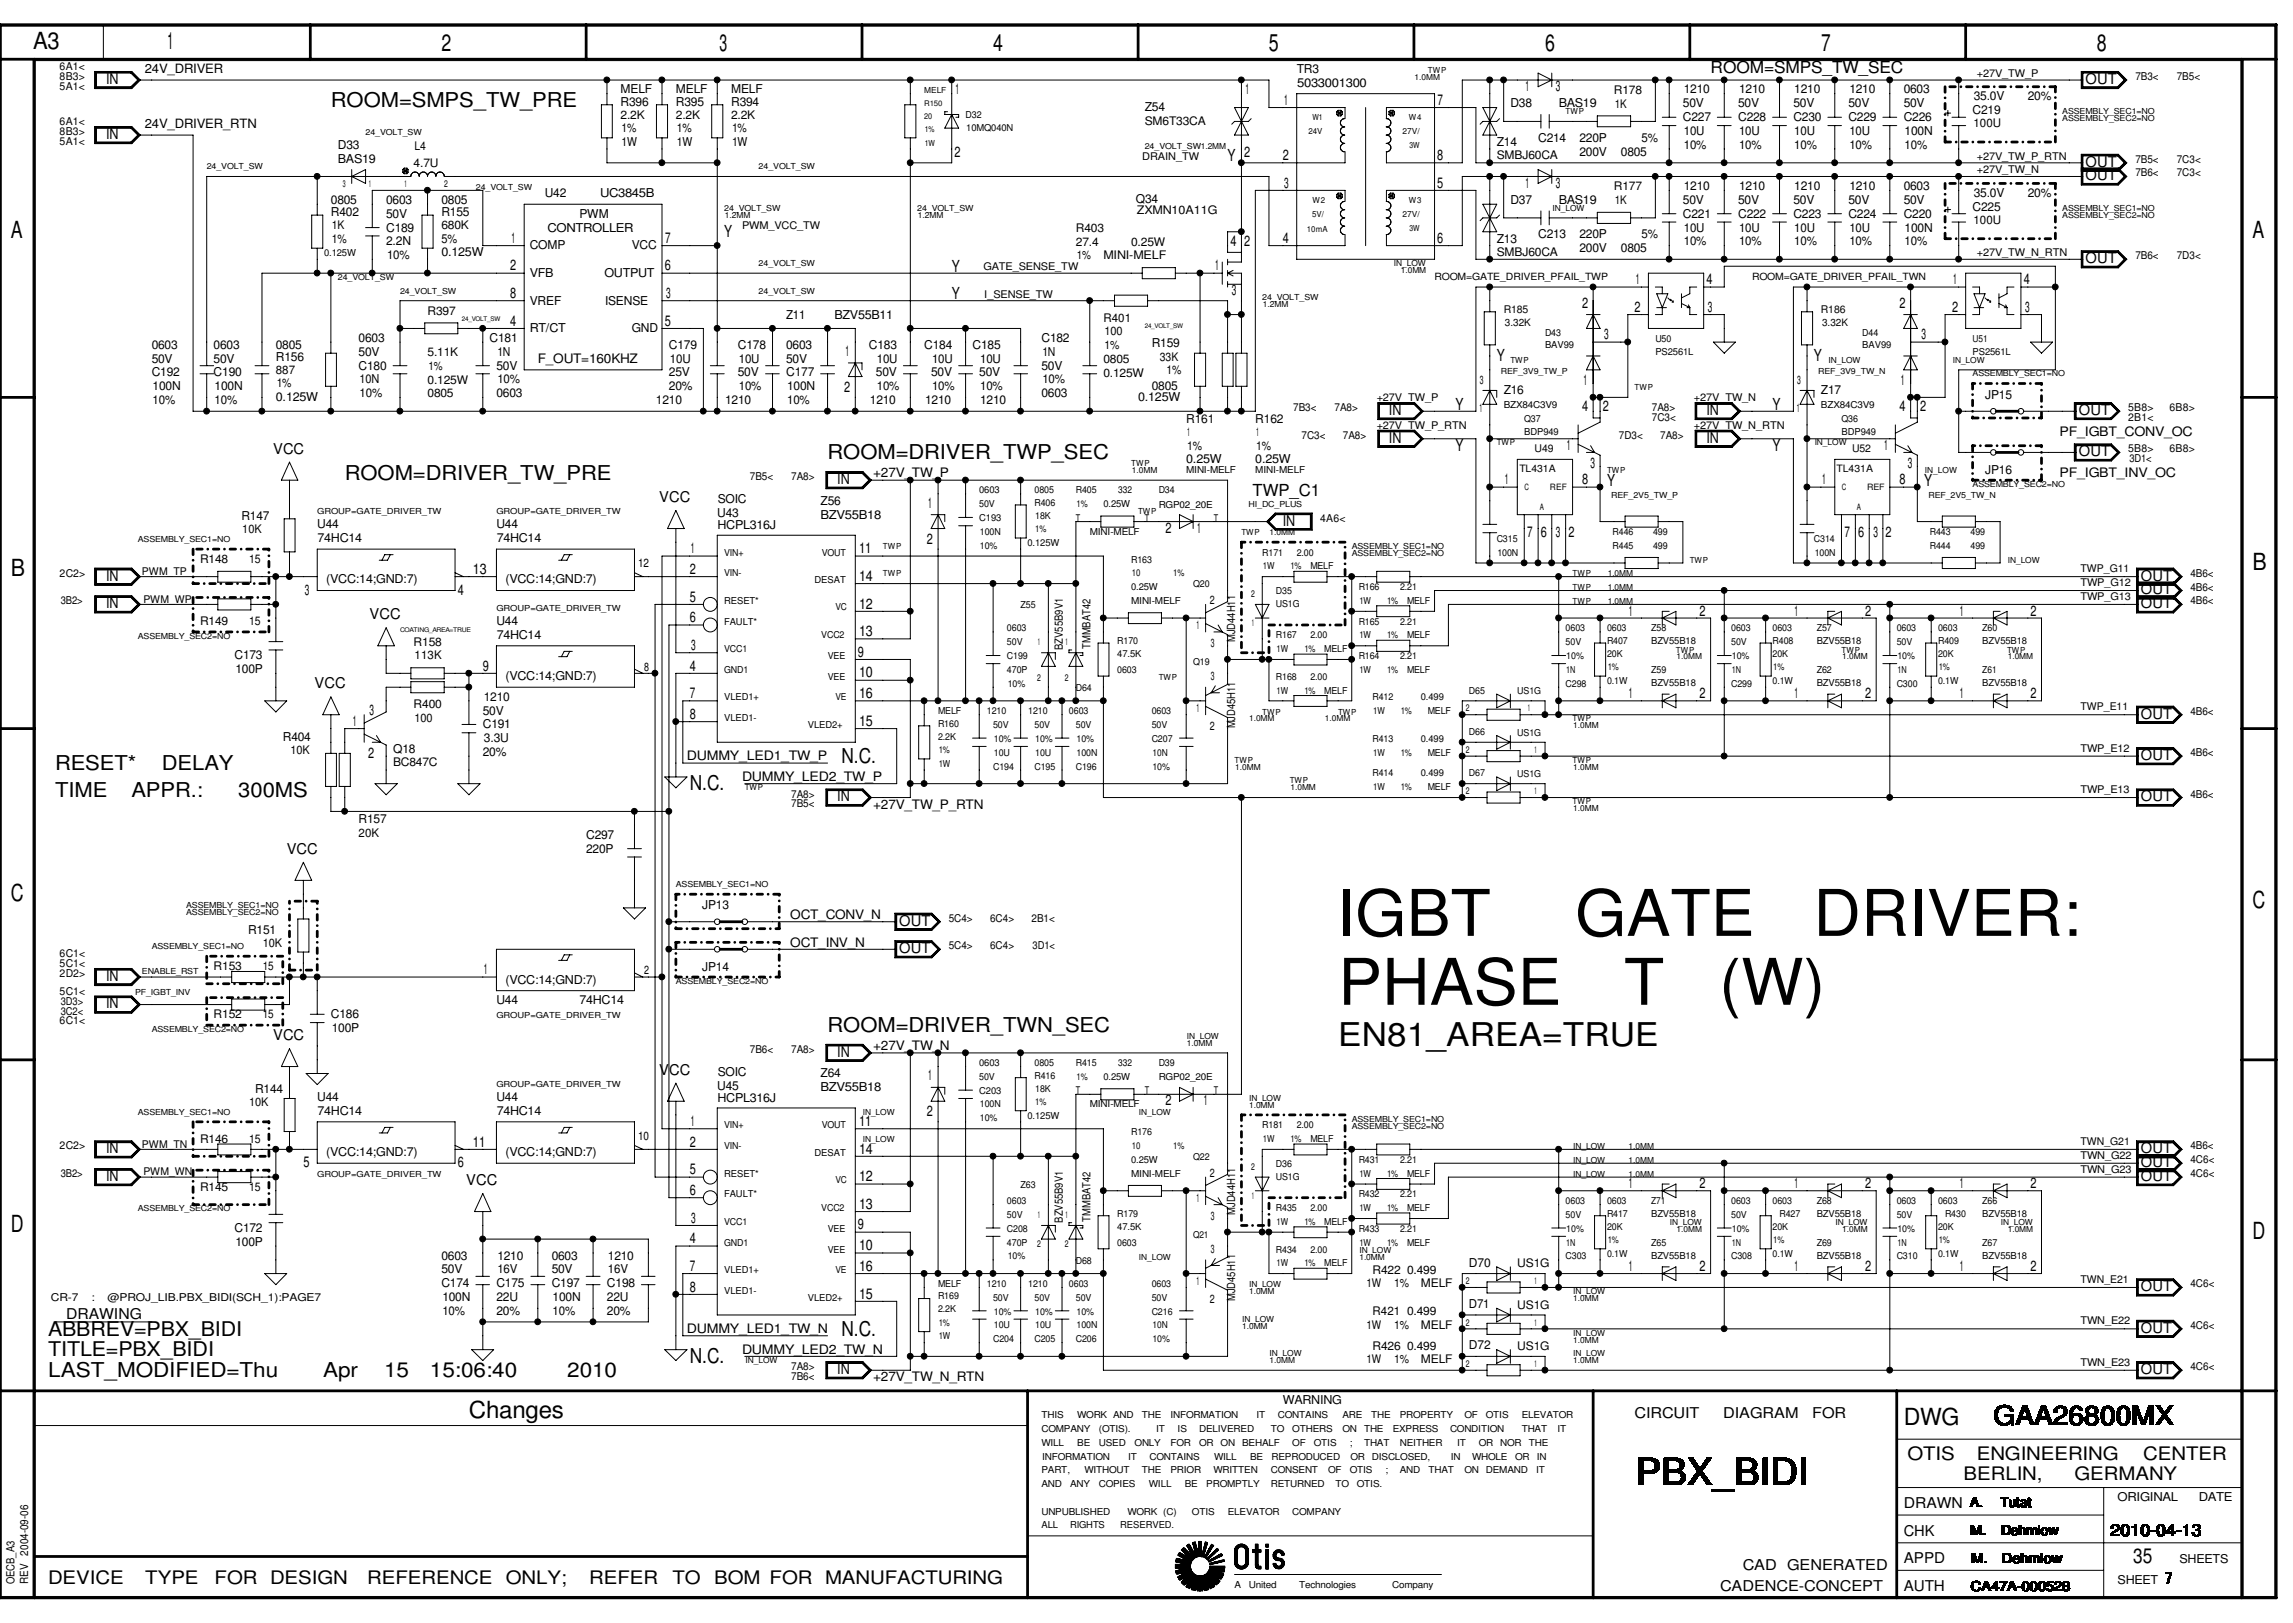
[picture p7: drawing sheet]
<svg xmlns="http://www.w3.org/2000/svg" width="420mm" height="297mm" viewBox="0 0 420 297" stroke-linecap="round" stroke-linejoin="round" font-family="sans-serif">
<defs><g id="words">
<g font-size="11.8">
<text x="244.8" y="171.3">IGBT</text>
<text x="288.4" y="171.3">GATE</text>
<text x="332" y="171.3">DRIVER:</text>
<text x="245" y="183.9">PHASE</text>
<text x="297.3" y="183.9">T</text>
<text x="314.7" y="183.9">(W)</text>
</g>
<text font-size="6.8" x="299.5" y="271.7">PBX_BIDI</text>
<text font-size="6" x="245" y="191.4">EN81_AREA=TRUE</text>
<text font-size="5" x="365" y="260.9">GAA26800MX</text>
<g font-size="4.3">
<text x="6.1" y="9">A3</text>
<text x="30.6" y="9">1</text>
<text x="80.8" y="9.3">2</text>
<text x="131.7" y="9.3">3</text>
<text x="181.8" y="9.3">4</text>
<text x="232.3" y="9.3">5</text>
<text x="282.9" y="9.3">6</text>
<text x="333.4" y="9.3">7</text>
<text x="383.9" y="9.3">8</text>
<text x="2" y="43.6">A</text>
<text x="412.4" y="43.6">A</text>
<text x="2" y="105.5">B</text>
<text x="412.4" y="104.3">B</text>
<text x="2" y="164.9">C</text>
<text x="412.4" y="166.1">C</text>
<text x="2" y="225.5">D</text>
<text x="412.4" y="226.7">D</text>
<text x="85.9" y="259.6">Changes</text>
<text x="348.5" y="260.9">DWG</text>
</g>
<g font-size="3.8">
<text x="60.6" y="19.6">ROOM=SMPS_TW_PRE</text>
<text x="63.1" y="87.8">ROOM=DRIVER_TW_PRE</text>
<text x="151.5" y="84">ROOM=DRIVER_TWP_SEC</text>
<text x="10.1" y="140.9">RESET*</text>
<text x="29.6" y="140.9">DELAY</text>
<text x="154.1" y="139.6">N.C.</text>
<text x="10.1" y="145.9">TIME</text>
<text x="24" y="145.9">APPR.:</text>
<text x="43.6" y="145.9">300MS</text>
<text x="126.3" y="144.7">N.C.</text>
<text x="151.5" y="188.8">ROOM=DRIVER_TWN_SEC</text>
<text x="154.1" y="244.4">N.C.</text>
<text x="126.3" y="249.5">N.C.</text>
<text x="8.8" y="252">LAST_MODIFIED=Thu</text>
<text x="59.1" y="252">Apr</text>
<text x="70.3" y="252">15</text>
<text x="78.7" y="252">15:06:40</text>
<text x="103.8" y="252">2010</text>
<text x="390.6" y="286.1">35</text>
</g>
<g font-size="3.7">
<text x="8.8" y="244.4">ABBREV=PBX_BIDI</text>
<text x="8.8" y="248.2">TITLE=PBX_BIDI</text>
</g>
<g font-size="3.4">
<text x="349.2" y="267.2">OTIS</text>
<text x="361.9" y="267.2">ENGINEERING</text>
<text x="392.4" y="267.2">CENTER</text>
<text x="359.5" y="270.9">BERLIN,</text>
<text x="379.8" y="270.9">GERMANY</text>
<text x="8.8" y="289.9">DEVICE</text>
<text x="26.6" y="289.9">TYPE</text>
<text x="39.3" y="289.9">FOR DESIGN</text>
<text x="67.2" y="289.9">REFERENCE</text>
<text x="92.6" y="289.9">ONLY;</text>
<text x="107.9" y="289.9">REFER</text>
<text x="123.1" y="289.9">TO</text>
<text x="130.7" y="289.9">BOM FOR MANUFACTURING</text>
</g>
<g font-size="3.1">
<text x="386.4" y="281.1">2010-04-13</text>
<text x="396.5" y="289.9">7</text>
</g>
<g font-size="3">
<text x="313.2" y="13.3">ROOM=SMPS_TW_SEC</text>
<text x="224.7" y="29.5">Y</text>
<text x="132.6" y="43.4">Y</text>
<text x="174.2" y="49.7">Y</text>
<text x="174.2" y="54.7">Y</text>
<text x="274" y="66.1">Y</text>
<text x="332.1" y="66.1">Y</text>
<text x="266.4" y="75">Y</text>
<text x="324.5" y="75">Y</text>
<text x="266.4" y="82.5">Y</text>
<text x="324.5" y="82.5">Y</text>
<text x="294.2" y="88.9">Y</text>
<text x="352.3" y="88.9">Y</text>
<text x="229.3" y="90.8">TWP_C1</text>
</g>
<g font-size="2.7">
<text x="19.4" y="15.4">IN</text>
<text x="175" y="17.1">1</text>
<text x="228" y="17.1">1</text>
<text x="279.3" y="16.6">1</text>
<text x="284.9" y="16.6">3</text>
<text x="381.8" y="15.4">OUT</text>
<text x="235.1" y="19.2">1</text>
<text x="263.2" y="19.2">7</text>
<text x="19.4" y="25.4">IN</text>
<text x="174.8" y="28.8">2</text>
<text x="227.8" y="28.8">2</text>
<text x="234.9" y="29.3">2</text>
<text x="263.1" y="29.3">8</text>
<text x="235.1" y="34.3">3</text>
<text x="263.1" y="34.3">5</text>
<text x="279.3" y="34.3">1</text>
<text x="284.9" y="34.3">3</text>
<text x="381.8" y="33">OUT</text>
<text x="381.8" y="30.5">OUT</text>
<text x="93.6" y="44.4">1</text>
<text x="121.8" y="44.4">7</text>
<text x="225.3" y="45">4 2</text>
<text x="234.9" y="44.4">4</text>
<text x="263.1" y="44.4">6</text>
<text x="93.4" y="49.5">2</text>
<text x="121.7" y="49.5">6</text>
<text x="222.5" y="49.5">1</text>
<text x="299.5" y="52">1</text>
<text x="312.4" y="52">4</text>
<text x="357.6" y="52">1</text>
<text x="370.5" y="52">4</text>
<text x="381.8" y="48.2">OUT</text>
<text x="93.4" y="54.5">8</text>
<text x="93.4" y="59.6">4</text>
<text x="121.7" y="59.6">5</text>
<text x="122" y="54.5">3</text>
<text x="225.5" y="54">3</text>
<text x="289.7" y="56.3">2</text>
<text x="299.3" y="57.1">2</text>
<text x="312.7" y="57.1">3</text>
<text x="347.8" y="56.3">2</text>
<text x="357.4" y="57.1">2</text>
<text x="370.8" y="57.1">3</text>
<text x="154.8" y="65.2">1</text>
<text x="293.7" y="62.1">3</text>
<text x="351.8" y="62.1">3</text>
<text x="154.6" y="71.7">2</text>
<text x="289.9" y="70.4">1</text>
<text x="348" y="70.4">1</text>
<text x="254.3" y="75.9">IN</text>
<text x="289.7" y="75.3">4</text>
<text x="293.5" y="75.3">2</text>
<text x="312.4" y="75.9">IN</text>
<text x="347.8" y="75.3">4</text>
<text x="351.5" y="75.3">2</text>
<text x="380.6" y="75.9">OUT</text>
<text x="50" y="83">VCC</text>
<text x="254.3" y="81">IN</text>
<text x="286.9" y="82.3">1</text>
<text x="312.4" y="81">IN</text>
<text x="344.9" y="82.3">1</text>
<text x="380.6" y="83.5">OUT</text>
<text x="153.3" y="88.6">IN</text>
<text x="275.5" y="88.6">1</text>
<text x="289.7" y="88.6">8</text>
<text x="291.2" y="85.6">3</text>
<text x="333.6" y="88.6">1</text>
<text x="347.8" y="88.6">8</text>
<text x="349.3" y="85.6">3</text>
<text x="120.7" y="91.9">VCC</text>
<text x="169.9" y="92.9">1</text>
<text x="126.5" y="101.3">1</text>
<text x="157.3" y="101.3">11</text>
<text x="169.7" y="99.5">2</text>
<text x="213.4" y="97.5">2</text>
<text x="219.2" y="97.5">1</text>
<text x="234.9" y="96.2">IN</text>
<text x="279.6" y="98.2">7</text>
<text x="282.1" y="98.2">6</text>
<text x="284.9" y="98.2">3</text>
<text x="287.1" y="98.2">2</text>
<text x="337.7" y="98.2">7</text>
<text x="340.2" y="98.2">6</text>
<text x="343" y="98.2">3</text>
<text x="345.2" y="98.2">2</text>
<text x="19.4" y="106.3">IN</text>
<text x="86.6" y="105.1">13</text>
<text x="126.3" y="105.1">2</text>
<text x="157.3" y="106.3">14</text>
<text x="392" y="106.3">OUT</text>
<text x="19.4" y="111.3">IN</text>
<text x="55.8" y="108.8">3</text>
<text x="67.6" y="113.3">VCC</text>
<text x="83.8" y="108.8">4</text>
<text x="126.3" y="110.1">5</text>
<text x="126.3" y="113.9">6</text>
<text x="157.3" y="111.4">12</text>
<text x="298.2" y="112.6">1</text>
<text x="311.1" y="112.6">2</text>
<text x="328.5" y="112.6">1</text>
<text x="341.5" y="112.6">2</text>
<text x="358.8" y="112.6">1</text>
<text x="371.8" y="112.6">2</text>
<text x="392" y="108.8">OUT</text>
<text x="392" y="111.3">OUT</text>
<text x="126.5" y="119">3</text>
<text x="157.3" y="116.4">13</text>
<text x="57.6" y="126">VCC</text>
<text x="88.4" y="122.7">9</text>
<text x="126.3" y="122.7">4</text>
<text x="157.1" y="120.2">9</text>
<text x="157.3" y="124">10</text>
<text x="67.6" y="130.8">3</text>
<text x="126.3" y="131.6">8</text>
<text x="126.3" y="127.8">7</text>
<text x="157.3" y="127.8">16</text>
<text x="298.2" y="127.8">1</text>
<text x="311.1" y="127.8">2</text>
<text x="328.5" y="127.8">1</text>
<text x="341.5" y="127.8">2</text>
<text x="358.8" y="127.8">1</text>
<text x="371.8" y="127.8">2</text>
<text x="392" y="131.5">OUT</text>
<text x="64.6" y="132.8">1</text>
<text x="157.3" y="132.8">15</text>
<text x="67.4" y="138.6">2</text>
<text x="392" y="139.1">OUT</text>
<text x="153.3" y="146.7">IN</text>
<text x="392" y="146.7">OUT</text>
<text x="52.5" y="156.3">VCC</text>
<text x="164.6" y="169.4">OUT</text>
<text x="19.4" y="179.5">IN</text>
<text x="88.6" y="178.3">1</text>
<text x="164.6" y="174.5">OUT</text>
<text x="19.4" y="184.6">IN</text>
<text x="50" y="190.4">VCC</text>
<text x="120.7" y="196.7">VCC</text>
<text x="153.3" y="193.4">IN</text>
<text x="169.9" y="197.7">1</text>
<text x="213.4" y="202.3">2</text>
<text x="220.4" y="202.3">1</text>
<text x="86.6" y="209.8">11</text>
<text x="126.3" y="209.8">2</text>
<text x="126.5" y="206.1">1</text>
<text x="157.3" y="206.1">11</text>
<text x="169.7" y="204.3">2</text>
<text x="19.4" y="211.1">IN</text>
<text x="55.5" y="213.7">5</text>
<text x="83.8" y="213.7">6</text>
<text x="126.3" y="214.9">5</text>
<text x="157.3" y="211.1">14</text>
<text x="392" y="213.6">OUT</text>
<text x="392" y="211.1">OUT</text>
<text x="19.4" y="216.2">IN</text>
<text x="85.3" y="216.9">VCC</text>
<text x="126.3" y="218.7">6</text>
<text x="157.3" y="221.2">13</text>
<text x="157.3" y="216.2">12</text>
<text x="298.2" y="217.4">1</text>
<text x="311.1" y="217.4">2</text>
<text x="328.5" y="217.4">1</text>
<text x="341.5" y="217.4">2</text>
<text x="358.8" y="217.4">1</text>
<text x="371.8" y="217.4">2</text>
<text x="392" y="216.2">OUT</text>
<text x="126.3" y="227.5">4</text>
<text x="126.5" y="223.8">3</text>
<text x="157.1" y="225">9</text>
<text x="126.3" y="232.6">7</text>
<text x="157.3" y="228.8">10</text>
<text x="157.3" y="232.6">16</text>
<text x="298.2" y="232.6">1</text>
<text x="311.1" y="232.6">2</text>
<text x="328.5" y="232.6">1</text>
<text x="341.5" y="232.6">2</text>
<text x="358.8" y="232.6">1</text>
<text x="371.8" y="232.6">2</text>
<text x="126.3" y="236.4">8</text>
<text x="157.3" y="237.7">15</text>
<text x="392" y="236.3">OUT</text>
<text x="12.1" y="241.4">DRAWING</text>
<text x="392" y="243.9">OUT</text>
<text x="153.3" y="251.5">IN</text>
<text x="392" y="251.5">OUT</text>
<text x="299.3" y="259.6">CIRCUIT</text>
<text x="315.5" y="259.6">DIAGRAM</text>
<text x="331.8" y="259.6">FOR</text>
<text x="348.5" y="276">DRAWN A.</text>
<text x="348.5" y="281.1">CHK</text>
<text x="319.1" y="287.4">CAD GENERATED</text>
<text x="348.5" y="286.1">APPD</text>
<text x="314.9" y="291.2">CADENCE-CONCEPT</text>
<text x="348.5" y="291.2">AUTH</text>
</g>
<g font-size="2.5">
<text x="360.7" y="275.9">A.</text>
<text x="366.3" y="275.9">Tutat</text>
<text x="360.8" y="281">M.</text>
<text x="366.4" y="281">Dehmlow</text>
<text x="360.9" y="286">M.</text>
<text x="366.5" y="286">Dehmlow</text>
<text x="360.8" y="291.1">CA47A-000528</text>
</g>
<g font-size="2.4">
<text x="98.5" y="66.4">F_OUT=160KHZ</text>
<text x="377.1" y="79.8">PF_IGBT_CONV_OC</text>
<text x="159.9" y="87.4">+27V_TW_P</text>
<text x="377.1" y="87.4">PF_IGBT_INV_OC</text>
<text x="125.8" y="139.1">DUMMY_LED1_TW_P</text>
<text x="135.8" y="142.9">DUMMY_LED2_TW_P</text>
<text x="159.9" y="148">+27V_TW_P_RTN</text>
<text x="144.7" y="173.2">OCT_INV_N</text>
<text x="144.7" y="168.2">OCT_CONV_N</text>
<text x="159.9" y="192.2">+27V_TW_N</text>
<text x="125.8" y="244">DUMMY_LED1_TW_N</text>
<text x="135.8" y="247.7">DUMMY_LED2_TW_N</text>
<text x="159.9" y="252.8">+27V_TW_N_RTN</text>
</g>
<g font-size="2.3">
<text x="26.5" y="13.4">24V_DRIVER</text>
<text x="26.5" y="23.5">24V_DRIVER_RTN</text>
</g>
<g font-size="2.2">
<text x="113.6" y="17.1">MELF</text>
<text x="123.7" y="17.1">MELF</text>
<text x="133.9" y="17.1">MELF</text>
<text x="237.4" y="13.3">TR3</text>
<text x="237.5" y="15.8">5033001300</text>
<text x="295.5" y="17.1">R178</text>
<text x="308.3" y="17.1">1210</text>
<text x="318.4" y="17.1">1210</text>
<text x="328.5" y="17.1">1210</text>
<text x="338.6" y="17.1">1210</text>
<text x="348.5" y="17.1">0603</text>
<text x="113.6" y="21.8">2.2K</text>
<text x="113.6" y="19.4">R396</text>
<text x="123.7" y="21.8">2.2K</text>
<text x="123.7" y="19.4">R395</text>
<text x="133.9" y="21.8">2.2K</text>
<text x="133.9" y="19.4">R394</text>
<text x="209.6" y="20.4">Z54</text>
<text x="209.6" y="22.8">SM6T33CA</text>
<text x="276.5" y="19.6">D38</text>
<text x="285.4" y="19.6">BAS19</text>
<text x="295.7" y="19.7">1K</text>
<text x="308.1" y="22.2">C227</text>
<text x="308.1" y="19.6">50V</text>
<text x="318.2" y="19.6">50V</text>
<text x="318.2" y="22.2">C228</text>
<text x="328.3" y="19.6">50V</text>
<text x="328.3" y="22.2">C230</text>
<text x="338.4" y="19.6">50V</text>
<text x="338.4" y="22.2">C229</text>
<text x="348.5" y="22.2">C226</text>
<text x="348.5" y="19.6">50V</text>
<text x="361.1" y="20.9">C219</text>
<text x="361.3" y="23.3">100U</text>
<text x="361.4" y="18.4">35.0V</text>
<text x="371.3" y="18.4">20%</text>
<text x="61.8" y="27.2">D33</text>
<text x="61.8" y="29.8">BAS19</text>
<text x="75.9" y="27.5">L4</text>
<text x="113.8" y="24.2">1%</text>
<text x="113.8" y="26.7">1W</text>
<text x="123.9" y="24.2">1%</text>
<text x="123.9" y="26.7">1W</text>
<text x="134" y="24.2">1%</text>
<text x="134" y="26.7">1W</text>
<text x="274" y="29.1">SMBJ60CA</text>
<text x="274" y="26.7">Z14</text>
<text x="281.6" y="26">C214</text>
<text x="289.2" y="26">220P</text>
<text x="289.2" y="28.5">200V</text>
<text x="296.8" y="28.5">0805</text>
<text x="300.5" y="26">5%</text>
<text x="308.3" y="27.2">10%</text>
<text x="308.3" y="24.7">10U</text>
<text x="318.4" y="27.2">10%</text>
<text x="318.4" y="24.7">10U</text>
<text x="328.5" y="24.7">10U</text>
<text x="328.5" y="27.2">10%</text>
<text x="338.6" y="27.2">10%</text>
<text x="338.6" y="24.7">10U</text>
<text x="348.7" y="27.2">10%</text>
<text x="348.7" y="24.7">100N</text>
<text x="75.7" y="30.6">4.7U</text>
<text x="295.5" y="34.8">R177</text>
<text x="308.3" y="34.8">1210</text>
<text x="318.4" y="34.8">1210</text>
<text x="328.5" y="34.8">1210</text>
<text x="338.6" y="34.8">1210</text>
<text x="348.5" y="34.8">0603</text>
<text x="60.6" y="39.6">R402</text>
<text x="60.6" y="37.3">0805</text>
<text x="60.7" y="42">1K</text>
<text x="70.7" y="37.3">0603</text>
<text x="70.7" y="39.8">50V</text>
<text x="80.8" y="39.6">R155</text>
<text x="80.8" y="42">680K</text>
<text x="80.8" y="37.3">0805</text>
<text x="99.7" y="36.1">U42</text>
<text x="106.1" y="39.8">PWM</text>
<text x="109.9" y="36.1">UC3845B</text>
<text x="207.9" y="37.1">Q34</text>
<text x="208.1" y="39.2">ZXMN10A11G</text>
<text x="276.5" y="37.3">D37</text>
<text x="285.4" y="37.3">BAS19</text>
<text x="295.7" y="37.4">1K</text>
<text x="308.1" y="39.8">C221</text>
<text x="308.1" y="37.3">50V</text>
<text x="318.2" y="37.3">50V</text>
<text x="318.2" y="39.8">C222</text>
<text x="328.3" y="37.3">50V</text>
<text x="328.3" y="39.8">C223</text>
<text x="338.4" y="37.3">50V</text>
<text x="338.4" y="39.8">C224</text>
<text x="348.5" y="39.8">C220</text>
<text x="348.5" y="37.3">50V</text>
<text x="361.1" y="38.6">C225</text>
<text x="361.3" y="41">100U</text>
<text x="361.4" y="36.1">35.0V</text>
<text x="371.3" y="36.1">20%</text>
<text x="60.7" y="44.4">1%</text>
<text x="70.7" y="44.9">2.2N</text>
<text x="70.7" y="42.4">C189</text>
<text x="70.9" y="47.4">10%</text>
<text x="80.8" y="44.4">5%</text>
<text x="80.8" y="46.9">0.125W</text>
<text x="97" y="45.6">COMP</text>
<text x="100.2" y="42.4">CONTROLLER</text>
<text x="115.7" y="45.6">VCC</text>
<text x="197" y="42.4">R403</text>
<text x="197" y="45">27.4</text>
<text x="197.1" y="47.5">1%</text>
<text x="202" y="47.5">MINI-MELF</text>
<text x="207.1" y="45">0.25W</text>
<text x="274" y="46.8">SMBJ60CA</text>
<text x="274" y="44.4">Z13</text>
<text x="281.6" y="43.6">C213</text>
<text x="289.2" y="43.6">220P</text>
<text x="289.2" y="46.1">200V</text>
<text x="296.8" y="46.1">0805</text>
<text x="300.5" y="43.6">5%</text>
<text x="308.3" y="42.4">10U</text>
<text x="308.3" y="44.9">10%</text>
<text x="318.4" y="42.4">10U</text>
<text x="318.4" y="44.9">10%</text>
<text x="328.5" y="44.9">10%</text>
<text x="328.5" y="42.4">10U</text>
<text x="338.6" y="44.9">10%</text>
<text x="338.6" y="42.4">10U</text>
<text x="348.7" y="44.9">10%</text>
<text x="348.7" y="42.4">100N</text>
<text x="97" y="50.7">VFB</text>
<text x="110.7" y="50.7">OUTPUT</text>
<text x="78.3" y="57.6">R397</text>
<text x="97" y="55.8">VREF</text>
<text x="110.8" y="55.8">ISENSE</text>
<text x="143.9" y="58.3">Z11</text>
<text x="152.8" y="58.3">BZV55B11</text>
<text x="202" y="58.8">R401</text>
<text x="27.8" y="63.8">0603</text>
<text x="39.1" y="63.8">0603</text>
<text x="50.5" y="63.8">0805</text>
<text x="65.7" y="62.6">0603</text>
<text x="65.7" y="65.1">50V</text>
<text x="78.3" y="65.2">5.11K</text>
<text x="89.6" y="62.6">C181</text>
<text x="91.1" y="65.1">1N</text>
<text x="97" y="60.8">RT/CT</text>
<text x="115.7" y="60.8">GND</text>
<text x="122.5" y="63.8">C179</text>
<text x="135.1" y="63.8">C178</text>
<text x="143.9" y="63.8">0603</text>
<text x="159.1" y="63.8">C183</text>
<text x="169.2" y="63.8">C184</text>
<text x="178.1" y="63.8">C185</text>
<text x="190.7" y="62.6">C182</text>
<text x="190.8" y="65.1">1N</text>
<text x="202.2" y="61.3">100</text>
<text x="202.2" y="63.9">1%</text>
<text x="210.9" y="63.6">R159</text>
<text x="212.3" y="66">33K</text>
<text x="27.8" y="66.4">50V</text>
<text x="27.8" y="68.9">C192</text>
<text x="27.9" y="71.4">100N</text>
<text x="39.1" y="68.9">C190</text>
<text x="39.1" y="66.4">50V</text>
<text x="39.3" y="71.4">100N</text>
<text x="50.5" y="66.1">R156</text>
<text x="50.5" y="68.5">887</text>
<text x="50.7" y="70.9">1%</text>
<text x="65.7" y="67.6">C180</text>
<text x="65.8" y="70.1">10N</text>
<text x="78.3" y="70.2">0.125W</text>
<text x="78.4" y="67.7">1%</text>
<text x="90.9" y="67.6">50V</text>
<text x="91.1" y="70.1">10%</text>
<text x="122.5" y="71.4">20%</text>
<text x="122.5" y="68.9">25V</text>
<text x="122.6" y="66.4">10U</text>
<text x="135.1" y="68.9">50V</text>
<text x="135.3" y="71.4">10%</text>
<text x="135.3" y="66.4">10U</text>
<text x="143.9" y="66.4">50V</text>
<text x="143.9" y="68.9">C177</text>
<text x="144.1" y="71.4">100N</text>
<text x="160.4" y="68.9">50V</text>
<text x="160.5" y="66.4">10U</text>
<text x="160.5" y="71.4">10%</text>
<text x="170.5" y="68.9">50V</text>
<text x="170.6" y="66.4">10U</text>
<text x="170.6" y="71.4">10%</text>
<text x="179.3" y="68.9">50V</text>
<text x="179.5" y="71.4">10%</text>
<text x="179.5" y="66.4">10U</text>
<text x="190.7" y="67.6">50V</text>
<text x="190.8" y="70.1">10%</text>
<text x="202" y="68.9">0.125W</text>
<text x="202" y="66.4">0805</text>
<text x="210.9" y="71.4">0805</text>
<text x="213.6" y="68.4">1%</text>
<text x="270.9" y="70.2">3</text>
<text x="329" y="70.2">3</text>
<text x="27.9" y="74">10%</text>
<text x="39.3" y="74">10%</text>
<text x="50.5" y="73.4">0.125W</text>
<text x="65.8" y="72.7">10%</text>
<text x="78.3" y="72.7">0805</text>
<text x="90.9" y="72.7">0603</text>
<text x="120.1" y="74">1210</text>
<text x="132.8" y="74">1210</text>
<text x="144.1" y="74">10%</text>
<text x="159.3" y="74">1210</text>
<text x="169.4" y="74">1210</text>
<text x="179.5" y="74">1210</text>
<text x="190.7" y="72.7">0603</text>
<text x="208.4" y="73.4">0.125W</text>
<text x="217.2" y="77.5">R161</text>
<text x="229.8" y="77.5">R162</text>
<text x="270.9" y="75.5">1</text>
<text x="275.3" y="72.2">Z16</text>
<text x="329" y="75.5">1</text>
<text x="333.4" y="72.2">Z17</text>
<text x="363.4" y="72.9">JP15</text>
<text x="217.3" y="82.3">1%</text>
<text x="217.3" y="79.9">1</text>
<text x="230" y="82.3">1%</text>
<text x="230" y="79.9">1</text>
<text x="217.2" y="84.8">0.25W</text>
<text x="229.8" y="84.8">0.25W</text>
<text x="363.4" y="86.8">JP16</text>
<text x="44.2" y="95.2">R147</text>
<text x="131.3" y="94.6">U43</text>
<text x="131.4" y="92">SOIC</text>
<text x="150.2" y="92.4">Z56</text>
<text x="150.2" y="94.9">BZV55B18</text>
<text x="44.4" y="97.6">10K</text>
<text x="58.1" y="96.7">U44</text>
<text x="58.1" y="99.2">74HC14</text>
<text x="90.9" y="96.7">U44</text>
<text x="90.9" y="99.2">74HC14</text>
<text x="131.4" y="96.9">HCPL316J</text>
<text x="36.6" y="103">R148</text>
<text x="45.6" y="103">15</text>
<text x="59.7" y="106.8">(VCC:14;GND:7)</text>
<text x="92.5" y="106.8">(VCC:14;GND:7)</text>
<text x="116.8" y="103.8">12</text>
<text x="221.5" y="110.6">2</text>
<text x="36.6" y="114.4">R149</text>
<text x="45.6" y="114.4">15</text>
<text x="75.7" y="118.2">R158</text>
<text x="90.9" y="114.3">U44</text>
<text x="90.9" y="116.9">74HC14</text>
<text x="219" y="115.1">1</text>
<text x="221.7" y="118.4">3</text>
<text x="42.9" y="120.6">C173</text>
<text x="43.1" y="123.2">100P</text>
<text x="75.9" y="120.7">113K</text>
<text x="92.5" y="124.5">(VCC:14;GND:7)</text>
<text x="117.9" y="122.7">8</text>
<text x="221.7" y="124.5">3</text>
<text x="75.7" y="129.5">R400</text>
<text x="88.4" y="130.8">50V</text>
<text x="88.6" y="128.2">1210</text>
<text x="219" y="130.3">1</text>
<text x="51.8" y="135.6">R404</text>
<text x="72" y="137.8">Q18</text>
<text x="75.9" y="132.1">100</text>
<text x="88.4" y="133.3">C191</text>
<text x="88.6" y="135.8">3.3U</text>
<text x="221.5" y="133.6">2</text>
<text x="53.2" y="138">10K</text>
<text x="72" y="140.3">BC847C</text>
<text x="88.4" y="138.3">20%</text>
<text x="65.7" y="153.1">20K</text>
<text x="65.7" y="150.7">R157</text>
<text x="107.3" y="153.5">C297</text>
<text x="107.3" y="156">220P</text>
<text x="128.5" y="166.4">JP13</text>
<text x="45.4" y="170.9">R151</text>
<text x="48.1" y="173.4">10K</text>
<text x="39.1" y="177.5">R153</text>
<text x="48.1" y="177.5">15</text>
<text x="117.9" y="178.3">2</text>
<text x="128.5" y="177.8">JP14</text>
<text x="90.9" y="183.8">U44</text>
<text x="92.5" y="180">(VCC:14;GND:7)</text>
<text x="106.1" y="183.8">74HC14</text>
<text x="39.1" y="186.4">R152</text>
<text x="48.1" y="186.4">15</text>
<text x="60.6" y="186.4">C186</text>
<text x="60.7" y="188.8">100P</text>
<text x="131.4" y="196.8">SOIC</text>
<text x="150.2" y="197.2">Z64</text>
<text x="45.6" y="202.4">10K</text>
<text x="46.7" y="200">R144</text>
<text x="58.1" y="201.5">U44</text>
<text x="90.9" y="201.5">U44</text>
<text x="131.3" y="199.4">U45</text>
<text x="131.4" y="201.7">HCPL316J</text>
<text x="150.2" y="199.7">BZV55B18</text>
<text x="36.6" y="209.1">R146</text>
<text x="45.6" y="209.1">15</text>
<text x="58.1" y="204">74HC14</text>
<text x="90.9" y="204">74HC14</text>
<text x="116.8" y="208.6">10</text>
<text x="59.7" y="211.6">(VCC:14;GND:7)</text>
<text x="92.5" y="211.6">(VCC:14;GND:7)</text>
<text x="221.5" y="215.4">2</text>
<text x="36.6" y="217.9">R145</text>
<text x="45.6" y="217.9">15</text>
<text x="219" y="220">1</text>
<text x="42.9" y="225.5">C172</text>
<text x="221.7" y="223.3">3</text>
<text x="43.1" y="228">100P</text>
<text x="80.8" y="230.5">0603</text>
<text x="80.8" y="233">50V</text>
<text x="91.1" y="230.5">1210</text>
<text x="91.1" y="233">16V</text>
<text x="101" y="233">50V</text>
<text x="101" y="230.5">0603</text>
<text x="111.3" y="230.5">1210</text>
<text x="111.3" y="233">16V</text>
<text x="221.7" y="229.3">3</text>
<text x="251.3" y="233.1">R422</text>
<text x="257.6" y="233.1">0.499</text>
<text x="268.9" y="231.8">D70</text>
<text x="277.8" y="231.9">US1G</text>
<text x="80.8" y="235.6">C174</text>
<text x="81" y="238.1">100N</text>
<text x="90.9" y="238.1">22U</text>
<text x="90.9" y="235.6">C175</text>
<text x="101" y="235.6">C197</text>
<text x="101.2" y="238.1">100N</text>
<text x="111.1" y="235.6">C198</text>
<text x="111.1" y="238.1">22U</text>
<text x="219" y="235.1">1</text>
<text x="221.5" y="238.4">2</text>
<text x="250.2" y="235.6">1W</text>
<text x="255.2" y="235.6">1%</text>
<text x="260.1" y="235.6">MELF</text>
<text x="268.9" y="239.4">D71</text>
<text x="277.8" y="239.5">US1G</text>
<text x="81" y="240.6">10%</text>
<text x="90.9" y="240.6">20%</text>
<text x="101.2" y="240.6">10%</text>
<text x="111.1" y="240.6">20%</text>
<text x="250.2" y="243.2">1W</text>
<text x="251.3" y="240.7">R421</text>
<text x="255.2" y="243.2">1%</text>
<text x="257.6" y="240.7">0.499</text>
<text x="260.1" y="243.2">MELF</text>
<text x="250.2" y="249.5">1W</text>
<text x="251.3" y="247">R426</text>
<text x="255.2" y="249.5">1%</text>
<text x="257.6" y="247">0.499</text>
<text x="260.1" y="249.5">MELF</text>
<text x="268.9" y="247">D72</text>
<text x="277.8" y="247.1">US1G</text>
<text x="234.9" y="257">WARNING</text>
<text x="387.7" y="274.7">ORIGINAL</text>
<text x="402.5" y="274.7">DATE</text>
<text x="399" y="286.1">SHEETS</text>
<text x="387.7" y="289.9">SHEET</text>
</g>
<g font-size="2">
<text x="10.9" y="12.8">6A1&lt;</text>
<text x="10.9" y="16.5">5A1&lt;</text>
<text x="10.9" y="14.6">8B3&gt;</text>
<text x="390.9" y="14.6">7B3&lt;</text>
<text x="398.5" y="14.6">7B5&lt;</text>
<text x="10.9" y="22.9">6A1&lt;</text>
<text x="10.9" y="26.5">5A1&lt;</text>
<text x="10.9" y="24.7">8B3&gt;</text>
<text x="390.9" y="29.8">7B5&lt;</text>
<text x="398.5" y="29.8">7C3&lt;</text>
<text x="390.9" y="32.3">7B6&lt;</text>
<text x="398.5" y="32.3">7C3&lt;</text>
<text x="390.9" y="47.5">7B6&lt;</text>
<text x="398.5" y="47.5">7D3&lt;</text>
<text x="236.8" y="75.3">7B3&lt;</text>
<text x="244.3" y="75.3">7A8&gt;</text>
<text x="302.4" y="77">7C3&lt;</text>
<text x="302.4" y="75.3">7A8&gt;</text>
<text x="389.6" y="77">2B1&lt;</text>
<text x="389.6" y="75.3">5B8&gt;</text>
<text x="397.2" y="75.3">6B8&gt;</text>
<text x="238.3" y="80.3">7C3&lt;</text>
<text x="245.9" y="80.3">7A8&gt;</text>
<text x="296.4" y="80.3">7D3&lt;</text>
<text x="304" y="80.3">7A8&gt;</text>
<text x="389.6" y="82.8">5B8&gt;</text>
<text x="397.2" y="82.8">6B8&gt;</text>
<text x="137.3" y="87.9">7B5&lt;</text>
<text x="144.9" y="87.9">7A8&gt;</text>
<text x="389.8" y="84.6">3D1&lt;</text>
<text x="241.7" y="95.5">4A6&lt;</text>
<text x="10.9" y="105.5">2C2&gt;</text>
<text x="401" y="105.5">4B6&lt;</text>
<text x="11.1" y="110.6">3B2&gt;</text>
<text x="401" y="108.1">4B6&lt;</text>
<text x="401" y="110.6">4B6&lt;</text>
<text x="194.6" y="119" transform="rotate(-90 194.6 119)">BZV55B9V1</text>
<text x="199.6" y="118.8" transform="rotate(-90 199.6 118.8)">TMMBAT42</text>
<text x="226.1" y="117.5" transform="rotate(-90 226.1 117.5)">MJD44H11</text>
<text x="401" y="130.8">4B6&lt;</text>
<text x="226.1" y="133.3" transform="rotate(-90 226.1 133.3)">MJD45H11</text>
<text x="401" y="138.4">4B6&lt;</text>
<text x="144.9" y="147.8">7B5&lt;</text>
<text x="144.9" y="146">7A8&gt;</text>
<text x="401" y="146">4B6&lt;</text>
<text x="173.7" y="173.7">5C4&gt;</text>
<text x="173.7" y="168.7">5C4&gt;</text>
<text x="181.3" y="173.7">6C4&gt;</text>
<text x="181.3" y="168.7">6C4&gt;</text>
<text x="188.8" y="168.7">2B1&lt;</text>
<text x="189.1" y="173.7">3D1&lt;</text>
<text x="10.9" y="175.2">6C1&lt;</text>
<text x="10.9" y="177">5C1&lt;</text>
<text x="10.9" y="178.8">2D2&gt;</text>
<text x="10.9" y="182">5C1&lt;</text>
<text x="11.1" y="185.7">3C2&lt;</text>
<text x="11.1" y="183.9">3D3&gt;</text>
<text x="10.9" y="187.5">6C1&lt;</text>
<text x="137.3" y="192.7">7B6&lt;</text>
<text x="144.9" y="192.7">7A8&gt;</text>
<text x="10.9" y="210.4">2C2&gt;</text>
<text x="11.1" y="215.4">3B2&gt;</text>
<text x="401" y="215.4">4C6&lt;</text>
<text x="401" y="212.9">4C6&lt;</text>
<text x="401" y="210.4">4B6&lt;</text>
<text x="194.6" y="223.8" transform="rotate(-90 194.6 223.8)">BZV55B9V1</text>
<text x="199.6" y="223.6" transform="rotate(-90 199.6 223.6)">TMMBAT42</text>
<text x="226.1" y="222.3" transform="rotate(-90 226.1 222.3)">MJD44H11</text>
<text x="9.3" y="238.2">CR-7</text>
<text x="16.7" y="238.2">:</text>
<text x="19.7" y="238.2">@PROJ_LIB.PBX_BIDI(SCH_1):PAGE7</text>
<text x="226.1" y="238.1" transform="rotate(-90 226.1 238.1)">MJD45H11</text>
<text x="401" y="235.6">4C6&lt;</text>
<text x="401" y="243.2">4C6&lt;</text>
<text x="144.9" y="250.8">7A8&gt;</text>
<text x="401" y="250.8">4C6&lt;</text>
<text x="144.9" y="252.6">7B6&lt;</text>
<text x="5.2" y="284.7" transform="rotate(-90 5.2 284.7)">2004-09-06</text>
<text x="2.6" y="289.9" transform="rotate(-90 2.6 289.9)">OECB_A3</text>
<text x="5.2" y="289.9" transform="rotate(-90 5.2 289.9)">REV</text>
</g>
<g font-size="1.9">
<text x="361.9" y="14.1">+27V_TW_P</text>
<text x="209.1" y="29.3">DRAIN_TW</text>
<text x="361.9" y="29.3">+27V_TW_P_RTN</text>
<text x="361.9" y="31.7">+27V_TW_N</text>
<text x="135.8" y="41.9">PWM_VCC_TW</text>
<text x="361.9" y="46.9">+27V_TW_N_RTN</text>
<text x="180" y="49.4">GATE_SENSE_TW</text>
<text x="180.2" y="54.5">I_SENSE_TW</text>
<text x="275.3" y="57.3">R185</text>
<text x="275.5" y="59.6">3.32K</text>
<text x="333.4" y="57.3">R186</text>
<text x="333.6" y="59.6">3.32K</text>
<text x="252.1" y="73.4">+27V_TW_P</text>
<text x="310.1" y="73.4">+27V_TW_N</text>
<text x="252.1" y="78.5">+27V_TW_P_RTN</text>
<text x="281" y="82.8">U49</text>
<text x="310.1" y="78.5">+27V_TW_N_RTN</text>
<text x="339.1" y="82.8">U52</text>
<text x="278.2" y="86.4">TL431A</text>
<text x="336.3" y="86.4">TL431A</text>
<text x="197" y="95.5">T</text>
<text x="209.6" y="95.5">T</text>
<text x="222.2" y="95.5">T</text>
<text x="26" y="105.2">PWM_TP</text>
<text x="380.9" y="107.3">TWP_G12</text>
<text x="380.9" y="104.8">TWP_G11</text>
<text x="26.2" y="110.3">PWM_WP</text>
<text x="380.9" y="109.8">TWP_G13</text>
<text x="380.9" y="130">TWP_E11</text>
<text x="380.9" y="137.6">TWP_E12</text>
<text x="380.9" y="145.2">TWP_E13</text>
<text x="197" y="200.3">T</text>
<text x="209.6" y="200.3">T</text>
<text x="222.2" y="200.3">T</text>
<text x="380.9" y="209.6">TWN_G21</text>
<text x="26" y="210.1">PWM_TN</text>
<text x="26.2" y="215.1">PWM_WN</text>
<text x="380.9" y="214.6">TWN_G23</text>
<text x="380.9" y="212.1">TWN_G22</text>
<text x="380.9" y="234.8">TWN_E21</text>
<text x="380.9" y="242.4">TWN_E22</text>
<text x="380.9" y="250">TWN_E23</text>
</g>
<g font-size="1.8">
<text x="262.6" y="51.2">ROOM=GATE_DRIVER_PFAIL_TWP</text>
<text x="320.8" y="51.2">ROOM=GATE_DRIVER_PFAIL_TWN</text>
</g>
<g font-size="1.7">
<text x="176.8" y="21.6">D32</text>
<text x="176.9" y="24">10MQ040N</text>
<text x="62.7" y="34.2">3</text>
<text x="67.5" y="34.2">1</text>
<text x="74" y="34.2">1</text>
<text x="81.3" y="34.2">2</text>
<text x="59.4" y="46.9">0.125W</text>
<text x="282.9" y="61.5">D43</text>
<text x="282.9" y="63.6">BAV99</text>
<text x="303.1" y="62.5">U50</text>
<text x="303.1" y="64.9">PS2561L</text>
<text x="341" y="61.5">D44</text>
<text x="341" y="63.6">BAV99</text>
<text x="361.1" y="62.5">U51</text>
<text x="361.1" y="64.9">PS2561L</text>
<text x="275.3" y="74.7">BZX84C3V9</text>
<text x="279.1" y="77.2">Q37</text>
<text x="333.4" y="74.7">BZX84C3V9</text>
<text x="337.1" y="77.2">Q36</text>
<text x="279.1" y="79.5">BDP949</text>
<text x="337.1" y="79.5">BDP949</text>
<text x="217.2" y="86.5">MINI-MELF</text>
<text x="229.8" y="86.5">MINI-MELF</text>
<text x="179.3" y="95.4">C193</text>
<text x="179.3" y="90.3">0603</text>
<text x="179.3" y="92.8">50V</text>
<text x="189.4" y="92.6">R406</text>
<text x="189.4" y="90.3">0805</text>
<text x="189.5" y="95">18K</text>
<text x="197" y="90.3">R405</text>
<text x="197.1" y="92.8">1%</text>
<text x="202" y="92.8">0.25W</text>
<text x="204.7" y="90.3">332</text>
<text x="212.1" y="90.3">D34</text>
<text x="212.1" y="93">RGP02_20E</text>
<text x="132.6" y="101.7">VIN+</text>
<text x="150.5" y="101.7">VOUT</text>
<text x="179.4" y="100.4">10%</text>
<text x="179.4" y="97.9">100N</text>
<text x="188.1" y="99.9">0.125W</text>
<text x="189.5" y="97.4">1%</text>
<text x="199.5" y="97.9">MINI-MELF</text>
<text x="231.1" y="101.7">R171</text>
<text x="237.4" y="101.7">2.00</text>
<text x="274" y="99.1">C315</text>
<text x="274.2" y="101.7">100N</text>
<text x="295.2" y="100.4">R445</text>
<text x="295.2" y="97.9">R446</text>
<text x="302.6" y="100.4">499</text>
<text x="302.6" y="97.9">499</text>
<text x="332.1" y="99.1">C314</text>
<text x="332.2" y="101.7">100N</text>
<text x="353.3" y="100.4">R444</text>
<text x="353.3" y="97.9">R443</text>
<text x="360.8" y="100.4">499</text>
<text x="360.8" y="97.9">499</text>
<text x="132.6" y="105.5">VIN-</text>
<text x="149.1" y="106.7">DESAT</text>
<text x="207.1" y="108">0.25W</text>
<text x="207.1" y="103">R163</text>
<text x="207.2" y="105.5">10</text>
<text x="214.8" y="105.5">1%</text>
<text x="218.4" y="107.5">Q20</text>
<text x="231.2" y="104.2">1W</text>
<text x="236.3" y="104.2">1%</text>
<text x="239.9" y="104.2">MELF</text>
<text x="248.8" y="108">R166</text>
<text x="256.3" y="108">2.21</text>
<text x="132.6" y="110.5">RESET*</text>
<text x="153" y="111.7">VC</text>
<text x="186.9" y="111.3">Z55</text>
<text x="207.1" y="110.5">MINI-MELF</text>
<text x="229.1" y="109.3">2</text>
<text x="233.6" y="108.8">D35</text>
<text x="233.6" y="111.1">US1G</text>
<text x="248.9" y="110.5">1W</text>
<text x="254" y="110.5">1%</text>
<text x="257.6" y="110.5">MELF</text>
<text x="132.6" y="119.4">VCC1</text>
<text x="132.6" y="114.3">FAULT*</text>
<text x="150.4" y="116.8">VCC2</text>
<text x="184.4" y="115.6">0603</text>
<text x="184.4" y="118.1">50V</text>
<text x="190" y="118.1">1</text>
<text x="195.1" y="118.1">1</text>
<text x="204.6" y="117.9">R170</text>
<text x="229.2" y="114.6">1</text>
<text x="233.6" y="116.8">R167</text>
<text x="233.7" y="119.4">1W</text>
<text x="238.8" y="119.4">1%</text>
<text x="239.9" y="116.8">2.00</text>
<text x="242.4" y="119.4">MELF</text>
<text x="248.8" y="114.3">R165</text>
<text x="248.9" y="116.8">1W</text>
<text x="254" y="116.8">1%</text>
<text x="256.3" y="114.3">2.21</text>
<text x="257.6" y="116.8">MELF</text>
<text x="286.6" y="115.6">0603</text>
<text x="286.6" y="118.1">50V</text>
<text x="294.2" y="117.9">R407</text>
<text x="294.2" y="115.6">0603</text>
<text x="302.3" y="115.6">Z58</text>
<text x="302.3" y="117.9">BZV55B18</text>
<text x="316.9" y="115.6">0603</text>
<text x="316.9" y="118.1">50V</text>
<text x="324.5" y="117.9">R408</text>
<text x="324.5" y="115.6">0603</text>
<text x="332.6" y="115.6">Z57</text>
<text x="332.6" y="117.9">BZV55B18</text>
<text x="347.3" y="118.1">50V</text>
<text x="347.3" y="115.6">0603</text>
<text x="354.8" y="117.9">R409</text>
<text x="354.8" y="115.6">0603</text>
<text x="362.9" y="115.6">Z60</text>
<text x="362.9" y="117.9">BZV55B18</text>
<text x="132.6" y="123.1">GND1</text>
<text x="151.6" y="120.6">VEE</text>
<text x="151.6" y="124.4">VEE</text>
<text x="184.4" y="120.6">C199</text>
<text x="184.4" y="123.1">470P</text>
<text x="184.5" y="125.7">10%</text>
<text x="189.9" y="124.7">2</text>
<text x="194.9" y="124.7">2</text>
<text x="204.6" y="120.2">47.5K</text>
<text x="204.6" y="123.1">0603</text>
<text x="218.4" y="121.8">Q19</text>
<text x="233.6" y="124.4">R168</text>
<text x="239.9" y="124.4">2.00</text>
<text x="248.8" y="120.6">R164</text>
<text x="248.9" y="123.1">1W</text>
<text x="254" y="123.1">1%</text>
<text x="256.3" y="120.6">2.21</text>
<text x="257.6" y="123.1">MELF</text>
<text x="286.6" y="125.7">C298</text>
<text x="286.8" y="123.1">1N</text>
<text x="286.8" y="120.6">10%</text>
<text x="294.2" y="125.2">0.1W</text>
<text x="294.2" y="120.2">20K</text>
<text x="294.3" y="122.6">1%</text>
<text x="302.3" y="123.1">Z59</text>
<text x="302.3" y="125.5">BZV55B18</text>
<text x="316.9" y="125.7">C299</text>
<text x="317.1" y="120.6">10%</text>
<text x="317.1" y="123.1">1N</text>
<text x="324.5" y="125.2">0.1W</text>
<text x="324.5" y="120.2">20K</text>
<text x="324.7" y="122.6">1%</text>
<text x="332.6" y="123.1">Z62</text>
<text x="332.6" y="125.5">BZV55B18</text>
<text x="347.3" y="125.7">C300</text>
<text x="347.4" y="123.1">1N</text>
<text x="347.4" y="120.6">10%</text>
<text x="354.8" y="120.2">20K</text>
<text x="354.8" y="125.2">0.1W</text>
<text x="355" y="122.6">1%</text>
<text x="362.9" y="125.5">BZV55B18</text>
<text x="362.9" y="123.1">Z61</text>
<text x="132.6" y="132">VLED1-</text>
<text x="132.6" y="128.2">VLED1+</text>
<text x="153" y="128.2">VE</text>
<text x="171.7" y="130.7">MELF</text>
<text x="180.7" y="130.7">1210</text>
<text x="188.3" y="130.7">1210</text>
<text x="195.7" y="130.7">0603</text>
<text x="197" y="126.4">D64</text>
<text x="210.9" y="130.7">0603</text>
<text x="233.7" y="127">1W</text>
<text x="238.8" y="127">1%</text>
<text x="242.4" y="127">MELF</text>
<text x="251.3" y="128.2">R412</text>
<text x="251.4" y="130.7">1W</text>
<text x="256.5" y="130.7">1%</text>
<text x="260.1" y="128.2">0.499</text>
<text x="261.4" y="130.7">MELF</text>
<text x="268.4" y="130.2">2</text>
<text x="268.9" y="127">D65</text>
<text x="277.8" y="127">US1G</text>
<text x="279.7" y="130.2">1</text>
<text x="147.9" y="133.3">VLED2+</text>
<text x="171.7" y="133">R160</text>
<text x="171.7" y="135.4">2.2K</text>
<text x="171.9" y="137.8">1%</text>
<text x="181.8" y="133.3">50V</text>
<text x="181.9" y="135.8">10%</text>
<text x="189.4" y="133.3">50V</text>
<text x="189.5" y="135.8">10%</text>
<text x="197" y="133.3">50V</text>
<text x="197.1" y="135.8">10%</text>
<text x="210.9" y="135.8">C207</text>
<text x="210.9" y="133.3">50V</text>
<text x="251.3" y="135.8">R413</text>
<text x="260.1" y="135.8">0.499</text>
<text x="268.4" y="137.8">2</text>
<text x="268.9" y="134.5">D66</text>
<text x="277.8" y="134.6">US1G</text>
<text x="281" y="137.8">1</text>
<text x="171.9" y="140.3">1W</text>
<text x="181.8" y="140.8">C194</text>
<text x="181.9" y="138.3">10U</text>
<text x="189.4" y="140.8">C195</text>
<text x="189.5" y="138.3">10U</text>
<text x="197" y="140.8">C196</text>
<text x="197.1" y="138.3">100N</text>
<text x="211" y="140.8">10%</text>
<text x="211" y="138.3">10N</text>
<text x="251.3" y="142.1">R414</text>
<text x="251.4" y="138.3">1W</text>
<text x="256.5" y="138.3">1%</text>
<text x="260.1" y="142.1">0.499</text>
<text x="261.4" y="138.3">MELF</text>
<text x="268.9" y="142.1">D67</text>
<text x="277.8" y="142.2">US1G</text>
<text x="251.4" y="144.6">1W</text>
<text x="256.5" y="144.6">1%</text>
<text x="261.4" y="144.6">MELF</text>
<text x="268.4" y="145.4">2</text>
<text x="281" y="145.4">1</text>
<text x="179.3" y="197.7">50V</text>
<text x="179.3" y="195.1">0603</text>
<text x="189.4" y="197.4">R416</text>
<text x="189.4" y="195.1">0805</text>
<text x="197" y="195.1">R415</text>
<text x="197.1" y="197.7">1%</text>
<text x="202" y="197.7">0.25W</text>
<text x="204.7" y="195.1">332</text>
<text x="212.1" y="195.1">D39</text>
<text x="212.1" y="197.7">RGP02_20E</text>
<text x="179.3" y="200.2">C203</text>
<text x="179.4" y="202.7">100N</text>
<text x="189.5" y="202.2">1%</text>
<text x="189.5" y="199.8">18K</text>
<text x="199.5" y="202.7">MINI-MELF</text>
<text x="132.6" y="206.5">VIN+</text>
<text x="150.5" y="206.5">VOUT</text>
<text x="179.4" y="205.2">10%</text>
<text x="188.1" y="204.7">0.125W</text>
<text x="207.1" y="207.8">R176</text>
<text x="231.1" y="206.5">R181</text>
<text x="231.2" y="209">1W</text>
<text x="236.3" y="209">1%</text>
<text x="237.4" y="206.5">2.00</text>
<text x="239.9" y="209">MELF</text>
<text x="132.6" y="210.3">VIN-</text>
<text x="132.6" y="215.3">RESET*</text>
<text x="149.1" y="211.5">DESAT</text>
<text x="207.1" y="212.8">0.25W</text>
<text x="207.1" y="215.3">MINI-MELF</text>
<text x="207.2" y="210.3">10</text>
<text x="214.8" y="210.3">1%</text>
<text x="218.4" y="212.3">Q22</text>
<text x="229.1" y="214.1">2</text>
<text x="233.6" y="213.6">D36</text>
<text x="233.6" y="215.9">US1G</text>
<text x="248.8" y="212.8">R431</text>
<text x="248.9" y="215.3">1W</text>
<text x="254" y="215.3">1%</text>
<text x="256.3" y="212.8">2.21</text>
<text x="257.6" y="215.3">MELF</text>
<text x="132.6" y="219.1">FAULT*</text>
<text x="150.4" y="221.7">VCC2</text>
<text x="153" y="216.5">VC</text>
<text x="184.4" y="220.4">0603</text>
<text x="186.9" y="217.3">Z63</text>
<text x="229.2" y="219.4">1</text>
<text x="233.6" y="221.7">R435</text>
<text x="239.9" y="221.7">2.00</text>
<text x="248.8" y="219.1">R432</text>
<text x="248.9" y="221.7">1W</text>
<text x="254" y="221.7">1%</text>
<text x="256.3" y="219.1">2.21</text>
<text x="257.6" y="221.7">MELF</text>
<text x="286.6" y="220.4">0603</text>
<text x="294.2" y="220.4">0603</text>
<text x="302.3" y="220.4">Z71</text>
<text x="316.9" y="220.4">0603</text>
<text x="324.5" y="220.4">0603</text>
<text x="332.6" y="220.4">Z68</text>
<text x="347.3" y="220.4">0603</text>
<text x="354.8" y="220.4">0603</text>
<text x="362.9" y="220.4">Z66</text>
<text x="132.6" y="228">GND1</text>
<text x="132.6" y="224.2">VCC1</text>
<text x="151.6" y="225.4">VEE</text>
<text x="184.4" y="225.4">C208</text>
<text x="184.4" y="228">470P</text>
<text x="184.4" y="222.9">50V</text>
<text x="190" y="222.9">1</text>
<text x="195.1" y="222.9">1</text>
<text x="204.6" y="222.7">R179</text>
<text x="204.6" y="228">0603</text>
<text x="204.6" y="225">47.5K</text>
<text x="218.4" y="226.6">Q21</text>
<text x="233.7" y="224.2">1W</text>
<text x="238.8" y="224.2">1%</text>
<text x="242.4" y="224.2">MELF</text>
<text x="248.8" y="225.4">R433</text>
<text x="248.9" y="228">1W</text>
<text x="254" y="228">1%</text>
<text x="256.3" y="225.4">2.21</text>
<text x="257.6" y="228">MELF</text>
<text x="286.6" y="222.9">50V</text>
<text x="286.8" y="228">1N</text>
<text x="286.8" y="225.4">10%</text>
<text x="294.2" y="222.7">R417</text>
<text x="294.2" y="225">20K</text>
<text x="294.3" y="227.5">1%</text>
<text x="302.3" y="228">Z65</text>
<text x="302.3" y="222.8">BZV55B18</text>
<text x="316.9" y="222.9">50V</text>
<text x="317.1" y="228">1N</text>
<text x="317.1" y="225.4">10%</text>
<text x="324.5" y="225">20K</text>
<text x="324.7" y="227.5">1%</text>
<text x="325.8" y="222.7">R427</text>
<text x="332.6" y="228">Z69</text>
<text x="332.6" y="222.8">BZV55B18</text>
<text x="347.3" y="222.9">50V</text>
<text x="347.4" y="228">1N</text>
<text x="347.4" y="225.4">10%</text>
<text x="354.8" y="225">20K</text>
<text x="355" y="227.5">1%</text>
<text x="356.1" y="222.7">R430</text>
<text x="362.9" y="228">Z67</text>
<text x="362.9" y="222.8">BZV55B18</text>
<text x="132.6" y="233">VLED1+</text>
<text x="151.6" y="229.2">VEE</text>
<text x="153" y="233">VE</text>
<text x="184.5" y="230.5">10%</text>
<text x="189.9" y="228.2">2</text>
<text x="194.9" y="228.2">2</text>
<text x="197" y="231.3">D68</text>
<text x="233.6" y="229.2">R434</text>
<text x="233.7" y="231.8">1W</text>
<text x="238.8" y="231.8">1%</text>
<text x="239.9" y="229.2">2.00</text>
<text x="242.4" y="231.8">MELF</text>
<text x="286.6" y="230.5">C303</text>
<text x="294.2" y="230">0.1W</text>
<text x="302.3" y="230.3">BZV55B18</text>
<text x="316.9" y="230.5">C308</text>
<text x="324.5" y="230">0.1W</text>
<text x="332.6" y="230.3">BZV55B18</text>
<text x="347.3" y="230.5">C310</text>
<text x="354.8" y="230">0.1W</text>
<text x="362.9" y="230.3">BZV55B18</text>
<text x="132.6" y="236.8">VLED1-</text>
<text x="147.9" y="238.1">VLED2+</text>
<text x="171.7" y="235.5">MELF</text>
<text x="171.7" y="237.8">R169</text>
<text x="180.7" y="235.5">1210</text>
<text x="181.8" y="238.1">50V</text>
<text x="188.3" y="235.5">1210</text>
<text x="189.4" y="238.1">50V</text>
<text x="195.7" y="235.5">0603</text>
<text x="197" y="238.1">50V</text>
<text x="210.9" y="235.5">0603</text>
<text x="210.9" y="238.1">50V</text>
<text x="268.4" y="235">2</text>
<text x="281" y="235">1</text>
<text x="171.7" y="240.2">2.2K</text>
<text x="171.9" y="242.6">1%</text>
<text x="171.9" y="245.2">1W</text>
<text x="181.8" y="245.7">C204</text>
<text x="181.9" y="240.6">10%</text>
<text x="181.9" y="243.1">10U</text>
<text x="189.4" y="245.7">C205</text>
<text x="189.5" y="240.6">10%</text>
<text x="189.5" y="243.1">10U</text>
<text x="197" y="245.7">C206</text>
<text x="197.1" y="243.1">100N</text>
<text x="197.1" y="240.6">10%</text>
<text x="210.9" y="240.6">C216</text>
<text x="211" y="245.7">10%</text>
<text x="211" y="243.1">10N</text>
<text x="268.4" y="242.6">2</text>
<text x="281" y="242.6">1</text>
<text x="268.4" y="250.2">2</text>
<text x="281" y="250.2">1</text>
<text x="190.7" y="259.5">THIS</text>
<text x="190.7" y="262">COMPANY</text>
<text x="197.2" y="259.5">WORK AND</text>
<text x="201.2" y="262">(OTIS).</text>
<text x="209" y="259.5">THE</text>
<text x="211.7" y="262">IT</text>
<text x="214.3" y="259.5">INFORMATION</text>
<text x="215.6" y="262">IS</text>
<text x="219.5" y="262">DELIVERED</text>
<text x="230" y="259.5">IT</text>
<text x="232.7" y="262">TO</text>
<text x="234" y="259.5">CONTAINS</text>
<text x="236.6" y="262">OTHERS</text>
<text x="245.8" y="259.5">ARE</text>
<text x="245.8" y="262">ON</text>
<text x="249.7" y="262">THE</text>
<text x="251" y="259.5">THE</text>
<text x="255" y="262">EXPRESS</text>
<text x="256.3" y="259.5">PROPERTY</text>
<text x="265.5" y="262">CONDITION</text>
<text x="268.1" y="259.5">OF</text>
<text x="272" y="259.5">OTIS</text>
<text x="278.6" y="259.5">ELEVATOR</text>
<text x="278.6" y="262">THAT</text>
<text x="285.2" y="262">IT</text>
<text x="190.7" y="264.6">WILL</text>
<text x="190.7" y="269.6">PART,</text>
<text x="190.8" y="267.1">INFORMATION</text>
<text x="197.2" y="264.6">BE</text>
<text x="198.5" y="269.6">WITHOUT</text>
<text x="201.2" y="264.6">USED</text>
<text x="206.5" y="267.1">IT</text>
<text x="207.7" y="264.6">ONLY</text>
<text x="209" y="269.6">THE</text>
<text x="210.5" y="267.1">CONTAINS</text>
<text x="214.3" y="264.6">FOR</text>
<text x="214.3" y="269.6">PRIOR</text>
<text x="219.5" y="264.6">OR</text>
<text x="222.2" y="269.6">WRITTEN</text>
<text x="222.3" y="267.1">WILL</text>
<text x="223.5" y="264.6">ON</text>
<text x="227.4" y="264.6">BEHALF</text>
<text x="228.9" y="267.1">BE</text>
<text x="232.7" y="269.6">CONSENT</text>
<text x="232.8" y="267.1">REPRODUCED</text>
<text x="236.6" y="264.6">OF</text>
<text x="240.5" y="264.6">OTIS</text>
<text x="243.2" y="269.6">OF</text>
<text x="247.1" y="269.6">OTIS</text>
<text x="247.1" y="264.6">;</text>
<text x="247.2" y="267.1">OR</text>
<text x="249.7" y="264.6">THAT</text>
<text x="251.2" y="267.1">DISCLOSED,</text>
<text x="253.7" y="269.6">;</text>
<text x="256.3" y="269.6">AND</text>
<text x="256.3" y="264.6">NEITHER</text>
<text x="261.5" y="269.6">THAT</text>
<text x="265.6" y="267.1">IN</text>
<text x="266.8" y="264.6">IT</text>
<text x="268.1" y="269.6">ON</text>
<text x="269.5" y="267.1">WHOLE</text>
<text x="270.7" y="264.6">OR</text>
<text x="272" y="269.6">DEMAND</text>
<text x="274.7" y="264.6">NOR</text>
<text x="277.4" y="267.1">OR</text>
<text x="279.9" y="264.6">THE</text>
<text x="281.2" y="269.6">IT</text>
<text x="281.3" y="267.1">IN</text>
<text x="190.7" y="272.2">AND</text>
<text x="195.9" y="272.2">ANY</text>
<text x="201.2" y="272.2">COPIES</text>
<text x="210.4" y="272.2">WILL</text>
<text x="216.9" y="272.2">BE</text>
<text x="220.9" y="272.2">PROMPTLY</text>
<text x="232.7" y="272.2">RETURNED</text>
<text x="244.5" y="272.2">TO</text>
<text x="248.4" y="272.2">OTIS.</text>
<text x="190.7" y="279.7">ALL</text>
<text x="190.7" y="277.2">UNPUBLISHED</text>
<text x="195.9" y="279.7">RIGHTS</text>
<text x="205.1" y="279.7">RESERVED.</text>
<text x="206.4" y="277.2">WORK (C)</text>
<text x="218.2" y="277.2">OTIS</text>
<text x="224.8" y="277.2">ELEVATOR</text>
<text x="236.6" y="277.2">COMPANY</text>
<text x="226" y="290.6">A</text>
<text x="228.6" y="290.6">United</text>
<text x="237.8" y="290.6">Technologies</text>
<text x="254.9" y="290.6">Company</text>
</g>
<g font-size="1.6">
<text x="279.1" y="89.7">C</text>
<text x="283.8" y="89.7">REF</text>
<text x="337.2" y="89.7">C</text>
<text x="341.8" y="89.7">REF</text>
<text x="281.9" y="93.4">A</text>
<text x="340" y="93.4">A</text>
</g>
<g font-size="1.5">
<text x="169.2" y="17.1">MELF</text>
<text x="259" y="14.6">1.0MM</text>
<text x="261.4" y="13.3">TWP</text>
<text x="169.2" y="21.8">20</text>
<text x="240.3" y="22">W1</text>
<text x="257.9" y="22">W4</text>
<text x="286.6" y="20.9">TWP</text>
<text x="377.6" y="20.9">ASSEMBLY_SEC1=NO</text>
<text x="377.6" y="22.2">ASSEMBLY_SEC2=NO</text>
<text x="66.9" y="24.7">24_VOLT_SW</text>
<text x="169.3" y="24.2">1%</text>
<text x="169.3" y="26.7">1W</text>
<text x="209.6" y="27.2">24_VOLT_SW1.2MM</text>
<text x="239.6" y="24.5">24V</text>
<text x="256.8" y="24.5">27V/</text>
<text x="258.1" y="27.2">3W</text>
<text x="37.8" y="31">24_VOLT_SW</text>
<text x="87.1" y="34.8">24_VOLT_SW</text>
<text x="138.9" y="31">24_VOLT_SW</text>
<text x="132.6" y="38.6">24_VOLT_SW</text>
<text x="132.7" y="39.8">1.2MM</text>
<text x="167.9" y="38.6">24_VOLT_SW</text>
<text x="168.1" y="39.8">1.2MM</text>
<text x="240.2" y="39.6">5V/</text>
<text x="240.3" y="37.1">W2</text>
<text x="256.8" y="39.6">27V/</text>
<text x="257.9" y="37.1">W3</text>
<text x="284.2" y="38.6">IN_LOW</text>
<text x="377.6" y="39.8">ASSEMBLY_SEC2=NO</text>
<text x="377.6" y="38.6">ASSEMBLY_SEC1=NO</text>
<text x="239.3" y="42.4">10mA</text>
<text x="258.1" y="42.3">3W</text>
<text x="61.8" y="51.2">24_VOLT_SW</text>
<text x="73.2" y="53.7">24_VOLT_SW</text>
<text x="138.9" y="53.7">24_VOLT_SW</text>
<text x="138.9" y="48.7">24_VOLT_SW</text>
<text x="255.2" y="48.7">IN_LOW</text>
<text x="256.5" y="50">1.0MM</text>
<text x="231.1" y="55">24_VOLT_SW</text>
<text x="231.2" y="56.3">1.2MM</text>
<text x="274.8" y="68.4">REF_3V9_TW_P</text>
<text x="276.5" y="66.4">TWP</text>
<text x="299.3" y="71.4">TWP</text>
<text x="332.9" y="68.4">REF_3V9_TW_N</text>
<text x="334.8" y="66.4">IN_LOW</text>
<text x="357.5" y="66.4">IN_LOW</text>
<text x="361.1" y="68.9">ASSEMBLY_SEC1=NO</text>
<text x="274" y="81.5">TWP</text>
<text x="332.2" y="81.5">IN_LOW</text>
<text x="207.1" y="85.3">TWP</text>
<text x="207.2" y="86.6">1.0MM</text>
<text x="294.2" y="86.6">TWP</text>
<text x="352.4" y="86.6">IN_LOW</text>
<text x="361.1" y="89.1">ASSEMBLY_SEC2=NO</text>
<text x="58.1" y="94.1">GROUP=GATE_DRIVER_TW</text>
<text x="90.9" y="94.1">GROUP=GATE_DRIVER_TW</text>
<text x="208.4" y="94.1">TWP</text>
<text x="228.6" y="92.9">HI_DC_PLUS</text>
<text x="295" y="91.1">REF_2V5_TW_P</text>
<text x="353.1" y="91.1">REF_2V5_TW_N</text>
<text x="25.2" y="99.2">ASSEMBLY_SEC1=NO</text>
<text x="161.6" y="100.5">TWP</text>
<text x="227.3" y="97.9">TWP</text>
<text x="232.5" y="97.9">1.0MM</text>
<text x="247.5" y="100.5">ASSEMBLY_SEC1=NO</text>
<text x="247.5" y="101.7">ASSEMBLY_SEC2=NO</text>
<text x="161.6" y="105.5">TWP</text>
<text x="287.9" y="105.5">TWP</text>
<text x="294.3" y="105.5">1.0MM</text>
<text x="309.4" y="103">TWP</text>
<text x="367.6" y="103">IN_LOW</text>
<text x="90.9" y="111.8">GROUP=GATE_DRIVER_TW</text>
<text x="287.9" y="110.6">TWP</text>
<text x="287.9" y="108">TWP</text>
<text x="294.3" y="110.6">1.0MM</text>
<text x="294.3" y="108">1.0MM</text>
<text x="25.2" y="116.9">ASSEMBLY_SEC2=NO</text>
<text x="306.8" y="119.4">TWP</text>
<text x="337.1" y="119.4">TWP</text>
<text x="367.5" y="119.4">TWP</text>
<text x="212.1" y="124.5">TWP</text>
<text x="307" y="120.6">1.0MM</text>
<text x="337.3" y="120.6">1.0MM</text>
<text x="367.6" y="120.6">1.0MM</text>
<text x="231.1" y="130.8">TWP</text>
<text x="245" y="130.8">TWP</text>
<text x="228.7" y="132">1.0MM</text>
<text x="242.6" y="132">1.0MM</text>
<text x="287.9" y="132">TWP</text>
<text x="288" y="133.3">1.0MM</text>
<text x="226" y="139.6">TWP</text>
<text x="226.1" y="140.9">1.0MM</text>
<text x="236.1" y="143.4">TWP</text>
<text x="287.9" y="139.6">TWP</text>
<text x="288" y="140.9">1.0MM</text>
<text x="136.4" y="144.7">TWP</text>
<text x="236.3" y="144.7">1.0MM</text>
<text x="287.9" y="147.2">TWP</text>
<text x="288" y="148.5">1.0MM</text>
<text x="34.1" y="166.1">ASSEMBLY_SEC1=NO</text>
<text x="34.1" y="167.4">ASSEMBLY_SEC2=NO</text>
<text x="123.7" y="162.3">ASSEMBLY_SEC1=NO</text>
<text x="27.8" y="173.7">ASSEMBLY_SEC1=NO</text>
<text x="26" y="178.3">ENABLE_RST</text>
<text x="24.7" y="182">PF_IGBT_INV</text>
<text x="123.7" y="180">ASSEMBLY_SEC2=NO</text>
<text x="27.8" y="188.8">ASSEMBLY_SEC2=NO</text>
<text x="90.9" y="186.4">GROUP=GATE_DRIVER_TW</text>
<text x="217.3" y="190.1">IN_LOW</text>
<text x="217.3" y="191.4">1.0MM</text>
<text x="90.9" y="199">GROUP=GATE_DRIVER_TW</text>
<text x="228.7" y="201.5">IN_LOW</text>
<text x="228.7" y="202.7">1.0MM</text>
<text x="25.2" y="204">ASSEMBLY_SEC1=NO</text>
<text x="157.9" y="209.1">IN_LOW</text>
<text x="157.9" y="204">IN_LOW</text>
<text x="208.5" y="204">IN_LOW</text>
<text x="247.5" y="205.3">ASSEMBLY_SEC1=NO</text>
<text x="247.5" y="206.5">ASSEMBLY_SEC2=NO</text>
<text x="58.1" y="215.4">GROUP=GATE_DRIVER_TW</text>
<text x="288" y="210.3">IN_LOW</text>
<text x="288" y="215.4">IN_LOW</text>
<text x="288" y="212.9">IN_LOW</text>
<text x="298.2" y="210.3">1.0MM</text>
<text x="298.2" y="215.4">1.0MM</text>
<text x="298.2" y="212.9">1.0MM</text>
<text x="25.2" y="221.7">ASSEMBLY_SEC2=NO</text>
<text x="305.7" y="224.2">IN_LOW</text>
<text x="307" y="225.5">1.0MM</text>
<text x="336" y="224.2">IN_LOW</text>
<text x="337.3" y="225.5">1.0MM</text>
<text x="366.3" y="224.2">IN_LOW</text>
<text x="367.6" y="225.5">1.0MM</text>
<text x="208.5" y="230.5">IN_LOW</text>
<text x="248.9" y="229.3">IN_LOW</text>
<text x="248.9" y="230.5">1.0MM</text>
<text x="228.7" y="235.6">IN_LOW</text>
<text x="228.7" y="236.9">1.0MM</text>
<text x="288" y="238.1">1.0MM</text>
<text x="288" y="236.9">IN_LOW</text>
<text x="227.4" y="241.9">IN_LOW</text>
<text x="227.4" y="243.2">1.0MM</text>
<text x="288" y="245.7">1.0MM</text>
<text x="288" y="244.4">IN_LOW</text>
<text x="136.5" y="249.5">IN_LOW</text>
<text x="232.5" y="248.2">IN_LOW</text>
<text x="232.5" y="249.5">1.0MM</text>
<text x="288" y="249.5">1.0MM</text>
<text x="288" y="248.2">IN_LOW</text>
</g>
<text font-size="1.4" x="169.2" y="19.4">R150</text>
<g font-size="1.2">
<text x="84.6" y="58.8">24_VOLT_SW</text>
<text x="209.6" y="60.1">24_VOLT_SW</text>
<text x="73.2" y="115.6">COATING_AREA=TRUE</text>
</g>
</g></defs>
<g fill="none" stroke="#000" stroke-width=".51">
<path d="M0 4.5h416.7v287.9h-416.7zM0 10.8h416.7M6.3 10.8v281.6M56.8 4.5v6.3M107.3 4.5v6.3M157.8 4.5v6.3M208.4 4.5v6.3M258.9 4.5v6.3M309.4 4.5v6.3M359.9 4.5v6.3M410.4 10.8v281.6M0 72.7h6.3"/>
<path d="M365.5 75.3h4M410.4 72.7h6.3M365.5 82.8h4M0 133.3h6.3M410.4 133.3h6.3M131.8 173.7h4M131.8 168.7h4M0 194h6.3M410.4 194h6.3M0 254.6h416.7M188.1 254.6v37.8M291.7 254.6v37.8"/>
<path d="M347.3 254.6v37.8M6.3 284.9h181.8"/>
</g>
<g fill="none" stroke="#000" stroke-width=".51" stroke-dasharray="1 1 0 1">
<path d="M356.1 15.9v10.1M376.3 15.9h-20.2M356.1 26h20.2M376.3 33.6h-20.2M376.3 26v-10.1M356.1 43.7h20.2M356.1 43.7v-10.1M376.3 43.7v-10.1M361.1 76.5h12.7M361.1 70.2v6.3M373.8 76.5v-6.3M373.8 70.2h-12.7"/>
<path d="M227.3 99.2v20.3M246.3 99.2h-19M361.1 87.9h12.7M361.1 81.6v6.3M373.8 87.9v-6.3M373.8 81.6h-12.7M35.3 115.7h13.9M35.3 109.3v6.4M35.3 106.8h13.9M35.3 100.5v6.3M49.2 115.7v-6.4M49.2 109.3h-13.9"/>
<path d="M49.2 106.8v-6.3M49.2 100.5h-13.9M227.3 119.5h5M232.3 114.4h14M232.3 119.5v-5.1M246.3 114.4v-15.2M37.8 175v5M51.8 175h-14M53 177.5h5.1M53 177.5v-12.6M58.1 164.9h-5.1M58.1 177.5v-12.6"/>
<path d="M123.7 170h19M123.7 163.7v6.3M123.7 178.8h19M123.7 172.5v6.3M142.7 170v-6.3M142.7 163.7h-19M142.7 178.8v-6.3M142.7 172.5h-19M37.8 187.6h14M37.8 182.6v5M37.8 180h14M51.8 187.6v-5"/>
<path d="M51.8 182.6h-14M51.8 180v-5M35.3 214.2v6.3M35.3 211.6h13.9M35.3 205.3v6.3M49.2 214.2h-13.9M49.2 211.6v-6.3M49.2 205.3h-13.9M227.3 204v20.3M232.3 219.2h14M246.3 219.2v-15.2M246.3 204h-19"/>
<path d="M35.3 220.5h13.9M49.2 220.5v-6.3M227.3 224.3h5M232.3 224.3v-5.1"/>
</g>
<g fill="none" stroke="#000" stroke-width=".18">
<path d="M.2 4.8h416.3v287.4h-416.3zM17.4 13.1h6.7l1.6 1.5-1.6 1.6h-6.7zM17.4 13.2h6.7l1.4 1.4-1.4 1.5h-6.7zM17.6 13.3h6.4l1.4 1.3-1.4 1.4h-6.4zM17.7 13.4h6.3l1.2 1.2-1.2 1.3h-6.3zM18.9 4.5v6.3M25.2 14.6h207.1v5.1h14v2M110.1 19.2h2v6h-2zM111.1 14.6v4.6M120.2 19.2h2v6h-2zM121.2 14.6v4.6M130.3 19.2h2v6h-2z"/>
<path d="M131.3 14.6v4.6M165.7 19.2h2v6h-2zM166.7 14.6v4.6M174.2 14.6v15.2h-7.5M226 19.7h2.6l-2.6 5h2.6zM227.3 14.6v7.5M237.4 17.1h25.2v30.4h-25.2zM250 19.7v25.3M271.5 19.7h2.5l-2.5 5h2.5zM272.8 14.6v7.5M275.3 14.6v7.6h6.8M281.6 13.4l2.5 1.2-2.5 1.3z"/>
<path d="M284.1 13.4v2.5M303.1 14.6v7.6h-4.6M305.6 14.6v6.9M315.7 14.6v6.9M325.8 14.6v6.9M335.9 14.6v6.9M346 14.6v6.9M358.6 14.6v6.9M381 13.1h6.8l1.6 1.5-1.6 1.6h-6.8zM381.2 13.2h6.6l1.5 1.4-1.5 1.5h-6.6zM381.3 13.3h6.4l1.4 1.3-1.4 1.4h-6.4zM381.3 13.4h6.4l1.2 1.2-1.2 1.3h-6.4z"/>
<path d="M381.3 14.6h-113.6v15.2h-13.9v-2M17.4 23.2h6.7l1.6 1.5-1.6 1.6h-6.7zM17.4 23.3h6.7l1.4 1.4-1.4 1.5h-6.7zM17.6 23.4h6.4l1.4 1.3-1.4 1.4h-6.4zM17.7 23.5h6.3l1.2 1.2-1.2 1.3h-6.3zM25.2 24.7h10.1v50.6h194.5v-40.5h16.5v2.1M57.1 39.4h2v6h-2zM58.1 32.3v7.1M64.4 31v2.6M64.4 32.3l2.5-1.3v2.6zM66.8 32.3h-29v34.6M73.7 31l1 .5"/>
<path d="M73.7 31.5l.3 .3M73.7 31v.5M74 30.8l.5 1M74 31.8h.5M74 30.8l-.3 .2M74 30.8h.5M74.5 30.8l.2 .2M74.5 30.8l-.5 1M74.7 31.5l-.2 .3M74.7 31l-1 .5M74.7 31v.5M75.3 32l-.1 .1"/>
<path d="M75.4 31.7l-.2 .6h-8.3M75.5 31.7l.3-.2h.4l.3 .2M76.5 31.7l.3 .4M76.8 32.1v.2M76.8 31.9h.1M77 31.7l-.2 .4M77 31.7l.3-.2h.4l.3 .2M77.1 31.6h.1M77.3 39.4h2v6h-2zM78.1 31.7l.2 .4M78.3 32.1v.2M78.3 34.8v4.6"/>
<path d="M78.5 31.7l-.2 .4M78.5 31.7l.4-.2h.3l.3 .2M79.6 31.7l.2 .6M79.9 31.9h.1M80 31.7l-.2 .3M80.1 31.7l.3-.2h.3l.4 .2M80.2 31.6h.1M81.1 31.7l.2 .6M81.3 32.3h151v12.7h14v-2.1M96 37.4h25.2v30.3h-25.2zM111.1 25.2v4.6h20.2M121.2 25.2v4.6"/>
<path d="M131.3 25.2v41.7M166.7 25.2v41.7M173.5 20.4h-.5v.6h2.5v.5h-.5M174.2 21l1.3 2.5h-2.5zM227.3 22.3v25.7h-2.6M229.1 21.7l-.5 .5h-2.6l-.5 .5M244.7 36.1l.3 .3M244.7 20.4v.6M244.7 35.6v.5M244.7 35.6l1 .5M244.7 21l.3 .2M244.7 20.4l1 .6"/>
<path d="M245 35.3l-.3 .3M245 21.2h.5M245 36.4h.5M245 35.3h.5M245 35.3l.5 1.1M245 20.2h.5M245 20.2l-.3 .2M245 20.2l.5 1M245.5 22.1h.1M245.5 22.8v.1M245.5 23.6h.1M245.5 24.3h.1"/>
<path d="M245.5 26.6v.1M245.5 27.3v.1M245.5 37.3h.1M245.5 38.7v.1M245.5 35.3l.2 .3M245.5 35.3l-.5 1.1M245.5 20.2l.2 .2M245.5 20.2l-.5 1M245.6 23.5l-.2 .3v.3l.2 .4M245.6 25l-.2 .3v.4l.2 .3M245.6 37.1l-.2 .4v.3l.2 .3M245.6 38.6l-.2 .3v.4l.2 .3"/>
<path d="M245.6 22l-.2 .3v.3l.2 .4M245.6 26.5l-.2 .3v.4l.2 .3M245.7 24.5l.3 .2M245.7 23l.2 .2h.3M245.7 26l.5 .2M245.7 38.2l.2 .2h.3M245.7 39.7l.3 .2M245.7 27.6l.5 .2M245.7 20.4v.6M245.7 35.6v.5M245.7 35.6l-1 .5M245.7 36.1l-.2 .3"/>
<path d="M245.7 20.4l-1 .6M245.7 21l-.2 .2M245.8 24.6h.1M245.8 23.3h.1M245.8 38.4h.1M245.8 27.7h.1M245.8 26.3h.1M245.8 21.8h.1M245.8 23.2h.1M245.9 36.9l-.2 .2M246 26.2l-.3 .3M246 38.4h.1"/>
<path d="M246 23.2h.1M246 24.7h.2M246 24.7l-.3 .2M246 39.9h.2M246 39.9l-.3 .2M246.2 36.9l-.4 .1M246.2 21.7l-.5 .2M246.2 23.2h-.3l-.2 .2M246.2 38.4h-.3l-.2 .2M246.3 27.8v2h-19M253.8 24.7h.2M253.8 23.2h.4l.2 .2"/>
<path d="M253.8 38.4h.4l.2 .2M253.8 39.9h.2M253.8 36.9l.6 .2M253.8 21.7l.6 .2M253.8 21.7v-2h16.4v10.1h111.1M253.8 36.9v-2.1h16.4v12.7h111.1M254 24.7l.4 .2M254 38.4h.1M254 23.2h.1M254 39.9l.4 .2M254.1 26.2l.3 .3M254.1 23.2h-.1"/>
<path d="M254.1 38.4h-.1M254.2 36.9v.1M254.2 24.6h.1M254.2 23.3h.1M254.2 39.8h.1M254.2 27.7h.1M254.2 21.8h.1M254.2 23.2h.1M254.2 40h.1M254.3 36.1l.3 .3M254.3 35.6l1 .5M254.3 20.4v.6"/>
<path d="M254.3 35.6v.5M254.3 21l.3 .2M254.3 20.4l1 .6M254.4 24.5l-.4 .2M254.4 23l-.2 .2h-.4M254.4 26l-.6 .2M254.4 38.2l-.2 .2h-.4M254.4 39.7l-.4 .2M254.4 27.6l-.6 .2M254.4 38.6l.2 .3v.4l-.2 .3M254.4 25l.2 .3v.4l-.2 .3M254.4 26.5l.2 .3v.4l-.2 .3"/>
<path d="M254.4 37.1l.2 .4v.3l-.2 .3M254.4 22l.2 .3v.3l-.2 .4M254.4 23.5l.2 .3v.3l-.2 .4M254.6 22.1h.1M254.6 22.8v.1M254.6 23.6h.1M254.6 24.3h.1M254.6 27.3v.1M254.6 39.5h.1M254.6 21.2h.5M254.6 36.4h.5M254.6 35.3h.5"/>
<path d="M254.6 35.3l.5 1.1M254.6 35.3l-.3 .3M254.6 20.2l.5 1M254.6 20.2h.5M254.6 20.2l-.3 .2M255.1 35.3l.2 .3M255.1 35.3l-.5 1.1M255.1 20.2l-.5 1M255.1 20.2l.2 .2M255.3 36.1l-.2 .3M255.3 20.4v.6M255.3 35.6v.5"/>
<path d="M255.3 35.6l-1 .5M255.3 21l-.2 .2M255.3 20.4l-1 .6M271.5 37.4h2.5l-2.5 5h2.5zM272.8 22.3v7.5M272.8 32.3v7.5M274.5 39.4l-.5 .5h-2.5l-.5 .5M274.5 21.7l-.5 .5h-2.5l-.5 .5M275.3 32.3v7.6h6.8M281.6 31l2.5 1.3-2.5 1.3zM282.1 21v2.5M282.1 38.6v2.5"/>
<path d="M283.6 39.9h8.8M283.6 21v2.5M283.6 38.6v2.5M283.6 22.2h8.8M284.1 31v2.6M292.4 21.2h6.1v2h-6.1zM292.4 38.9h6.1v2h-6.1zM303.1 32.3v7.6h-4.6M304.3 23h2.5M304.3 21.5h2.5M304.3 39.1h2.5M305.6 23v6.8"/>
<path d="M305.6 32.3v6.8M314.4 23h2.5M314.4 21.5h2.5M314.4 39.1h2.5M315.7 23v6.8M315.7 32.3v6.8M324.5 23h2.6M324.5 21.5h2.6M324.5 39.1h2.6M325.8 23v6.8M325.8 32.3v6.8M334.6 23h2.5"/>
<path d="M334.6 21.5h2.5M334.6 39.1h2.5M335.9 23v6.8M335.9 32.3v6.8M344.7 23h2.6M344.7 21.5h2.6M344.7 39.1h2.6M346 23v6.8M346 32.3v6.8M356.1 38.4h1M356.1 20.7h1M356.6 20.2v1"/>
<path d="M356.6 37.9v1M357.4 23h2.5M357.4 21.5h2.5M357.4 39.1h2.5M358.6 23v6.8M358.6 32.3v6.8M381 30.7h6.8l1.6 1.6-1.6 1.6h-6.8v-5.7h6.8l1.6 1.6-1.6 1.6h-6.8M381.2 30.9h6.6l1.5 1.4-1.5 1.5h-6.6v-5.5h6.6l1.5 1.5-1.5 1.4h-6.6M381.3 30.9h6.4l1.4 1.4-1.4 1.4h-6.4v-5.3h6.4l1.4 1.4-1.4 1.4h-6.4M381.3 28.5h6.4l1.2 1.3-1.2 1.2 1.2 1.3-1.2 1.3h-6.4zM381.3 31h6.4M381.3 32.3h-113.6v12.7h-13.9v-2.1"/>
<path d="M58.1 45.4v4.6M60.6 50v14.6M66.9 43.2h2.5M66.9 41.7h2.5M68.2 41.7v-6.9h20.2v10.2h7.6M68.2 43.2v6.8M77.8 59.1h6v2h-6zM78.3 45.4v4.6M96 50h-48v16.9M96 55h-22.8v11.9M121.2 50h87.9M121.2 45h10.1"/>
<path d="M121.2 55h82.8M199.5 55v11.9M204 54h6.1v2h-6.1zM209.1 49h6.1v2h-6.1zM210.1 55h14.6v9.6M215.2 50h8.6M219.7 50v14.6M223.8 48v4M224.7 50h2.6v14.6M224.7 57.6h2.6M224.7 47.5v1M224.7 49.5v1"/>
<path d="M224.7 51.5v1M224.7 50l1.1 .5M224.7 52h2.6M225.8 49.5l-1.1 .5M227.3 42.4h-2.6v3.8h2.6M245.5 41h.1M245.5 41.8h.1M245.6 40.1l-.2 .4v.3l.2 .3M245.6 41.7l-.2 .3v.3l.2 .4M245.7 42.7l.5 .2M245.7 41.2l.3 .2M245.8 41.5h.1"/>
<path d="M245.8 41.3h.1M246.2 41.4l-.5 .2M253.8 41.4l.6 .2M254.2 42.8h.1M254.4 41.2l-.3 .2M254.4 42.7l-.6 .2M254.4 40.1l.2 .4v.3l-.2 .3M254.4 41.7l.2 .3v.3l-.2 .4M254.6 40.3h.1M254.6 42.5h.1M271.7 57.1h2.1v6h-2.1zM272.8 40v7.5"/>
<path d="M272.8 52.5v4.6M290.4 57.6h2.5M291.7 52.5v24h1.2M291.7 57.6l1.2 2.5h-2.5zM301.8 50h10.1v10.1h-10.1zM301.8 52.5h-31.6v22.8h-10.1M301.8 57.6h-3.8v15.1h-6.3M303.1 52.5h1.2v1.3M303.3 56.3h1.8M303.3 53.8h2.1l-1.1 2.5zM304.3 40.6h2.5M304.3 56.3v1.3h-1.2"/>
<path d="M305.4 54.5l.5 .5v-.2l.4 .5M305.6 40.6v6.9M306.1 55.3h.2M306.3 55v.3M307.8 53.8v2.5M307.8 55.5l1.6 .8M308.9 56.3h.5M309.1 55.8l.3 .5M309.4 56.3v1.3h1.2M310.6 52.5h-1.2v1.3l-1.6 .7M311.9 52.5h3.8v-3.8h60.6v19h-17.7v15.1h5.8M311.9 57.6h3.8v5"/>
<path d="M314.4 40.6h2.5M315.7 40.6v6.9M324.5 40.6h2.6M325.8 40.6v6.9M329.8 57.1h2.1v6h-2.1zM330.8 52.5v4.6M334.6 40.6h2.5M335.9 40.6v6.9M344.7 40.6h2.6M346 40.6v6.9M348.5 57.6h2.5M349.8 52.5v24h1.2"/>
<path d="M349.8 57.6l1.2 2.5h-2.5zM357.4 40.6h2.5M358.6 40.6v6.9M359.9 50h10.1v10.1h-10.1zM359.9 52.5h-31.6v22.8h-10.1M359.9 57.6h-3.8v15.1h-6.3M361.1 52.5h1.3v1.3M361.4 56.3h1.8M361.4 53.8h2l-1 2.5zM362.4 56.3v1.3h-1.3M363.4 54.5l.5 .5v-.2l.5 .5M364.2 55.3h.2"/>
<path d="M364.4 55v.3M366 53.8v2.5M366 55.5l1.5 .8M366.9 56.3h.6M367.2 55.8l.3 .5M367.5 56.3v1.3h1.2M368.7 52.5h-1.2v1.3l-1.5 .7M370 57.6h3.8v5M370 52.5h6.3M381 45.9h6.8l1.6 1.6-1.6 1.5h-6.8zM381.2 46h6.6l1.5 1.5-1.5 1.4h-6.6zM381.3 46.1h6.4l1.4 1.4-1.4 1.3h-6.4z"/>
<path d="M381.3 46.2h6.4l1.2 1.3-1.2 1.2h-6.4zM36.6 68.4h2.5M36.6 66.9h2.5M37.8 68.4v6.9M46.7 68.4h2.5M46.7 66.9h2.5M48 68.4v6.9M59.6 64.6h2v6.1h-2zM60.6 70.7v4.6M72 68.4h2.5M72 66.9h2.5M73.2 60.1h4.6"/>
<path d="M73.2 68.4v6.9M83.8 60.1h12.2M87.1 68.4h2.5M87.1 66.9h2.5M88.4 60.1v6.8M88.4 68.4v6.9M121.2 60.1h7.6v15.2M130 68.4h2.6M130 66.9h2.6M131.3 68.4v6.9M131.3 60.1h25.3v15.2M140.2 68.4h2.5"/>
<path d="M140.2 66.9h2.5M141.4 60.1v6.8M141.4 68.4v6.9M150.2 68.4h2.6M150.2 66.9h2.6M151.5 60.1v6.8M151.5 68.4v6.9M155.3 66.4h2.5v1.3M156.6 66.4l1.2 2.5h-2.5zM165.4 68.4h2.5M165.4 66.9h2.5M166.7 68.4v6.9"/>
<path d="M166.7 60.1h20.2v6.8M175.5 68.4h2.6M175.5 66.9h2.6M176.8 60.1v6.8M176.8 68.4v6.9M185.6 68.4h2.5M185.6 66.9h2.5M186.9 68.4v6.9M198.2 68.4h2.6M198.2 66.9h2.6M199.5 68.4v6.9M218.7 64.6h2v6.1h-2z"/>
<path d="M219.7 70.7v4.6M223.8 64.6h2v6.1h-2zM224.7 70.7v4.6M226.3 64.6h2v6.1h-2zM227.3 70.7v4.6M252.3 73.7h6.7l1.6 1.6-1.6 1.5h-6.7zM252.3 78.7h6.7l1.6 1.6-1.6 1.6h-6.7zM252.3 73.8h6.7l1.4 1.5-1.4 1.4h-6.7zM252.3 78.8h6.7l1.4 1.5-1.4 1.4h-6.7zM252.4 79h6.5l1.4 1.3-1.4 1.4h-6.5zM252.4 73.9h6.5l1.4 1.4-1.4 1.3h-6.5zM252.6 79h6.3l1.2 1.3-1.2 1.3h-6.3z"/>
<path d="M252.6 74h6.3l1.2 1.3-1.2 1.2h-6.3zM271.5 71.5h2.5v1.2M272.8 63.1v10.8M272.8 74v22M272.8 71.5l1.2 2.5h-2.5zM288.9 77.8v5M290.4 65.2h2.5M291.7 65.2l1.2 2.5h-2.5zM291.7 62.6h6.3M292.9 72.7v4.6l-4 2M310.3 73.7h6.8l1.6 1.6-1.6 1.5h-6.8zM310.3 78.7h6.8l1.6 1.6-1.6 1.6h-6.8z"/>
<path d="M310.4 73.8h6.6l1.5 1.5-1.5 1.4h-6.6zM310.4 78.8h6.6l1.5 1.5-1.5 1.4h-6.6zM310.6 73.9h6.4l1.3 1.4-1.3 1.3h-6.4zM310.6 79h6.4l1.3 1.3-1.3 1.4h-6.4zM310.6 74h6.3l1.3 1.3-1.3 1.2h-6.3zM310.6 79h6.3l1.3 1.3-1.3 1.3h-6.3zM313.7 62.6h4l-2 2zM329.6 71.5h2.5v1.2M330.8 63.1v10.8M330.8 74v22M330.8 71.5l1.3 2.5h-2.5zM347 77.8v5"/>
<path d="M348.5 65.2h2.5M349.8 65.2l1.2 2.5h-2.5zM349.8 62.6h6.3M351 72.7v4.6l-4 2M358.6 75.3h5.8M370.5 75.3h9.6M371.8 62.6h4l-2 2zM379.8 73.7h6.7l1.6 1.6-1.6 1.5h-6.7zM379.9 73.8h6.6l1.5 1.5-1.5 1.4h-6.6zM380 73.9h6.5l1.3 1.4-1.3 1.3h-6.5zM380.1 74h6.3l1.3 1.3-1.3 1.2h-6.3zM52 95h2v6h-2z"/>
<path d="M53 87.9v7.1M53 84.6l1.5 3.3h-3zM123.7 96.7v22.8h7.6M123.7 93.4l1.6 3.3h-3.1zM131.3 98h25.3v37.8h-25.3zM151.2 86.3h6.8l1.6 1.6-1.6 1.6h-6.8zM151.3 86.4h6.6l1.5 1.5-1.5 1.4h-6.6zM151.4 86.5h6.5l1.4 1.4-1.4 1.3h-6.5zM151.5 86.6h6.3l1.3 1.3-1.3 1.3h-6.3zM159.1 87.9h65.6v22.2l-4 2M166.7 87.9v29h-10.1M170.5 94.2h2.5v1.3"/>
<path d="M171.7 94.2l1.3 2.5h-2.5zM171.7 87.9v8.7M171.7 96.7v31.6M175.5 96.2h2.6M175.5 94.7h2.6M176.8 87.9v6.8M176.8 96.2v32.1M185.9 92.4h2v6.1h-2zM186.9 87.9v4.5M186.9 98.5v8.3M201.5 95.5h-4.5v32.8M201.5 94.4h6.1v2.1h-6.1z"/>
<path d="M207.6 95.5h24.7M215.9 94.2l2.5 1.3-2.5 1.2zM218.4 94.2v2.5M231.9 95.5l1.6-1.6h6.7v3.1h-6.7zM232 95.5l1.5-1.5h6.6v2.9h-6.6zM233.6 94.1h6.4v2.7h-6.4l-1.4-1.3zM233.6 94.2h6.3v2.5h-6.3l-1.3-1.2zM260.1 80.3h10.1v22.7h27.3M271.5 97.5h2.5M271.5 96h2.5M272.8 89.2h5M272.8 80.3h16.1"/>
<path d="M272.8 97.5v5.5M277.8 84.1h10.1v10.1h-10.1zM279.1 94.2v8.8M281.6 94.2v8.8M284.1 94.2v8.8M286.6 94.2v8.8M287.9 89.2h5M288.9 81.3l4 2v12.2h4.6M291.2 81.6l.7 1.2h-1.5M297.5 94.4h6.1v2.1h-6.1zM303.6 95.5h4.5v7.5h-4.5M318.2 80.3h10.1v22.7h27.3"/>
<path d="M329.6 97.5h2.5M329.6 96h2.5M330.8 89.2h5.1M330.8 80.3h16.2M330.8 97.5v5.5M335.9 84.1h10.1v10.1h-10.1zM337.1 94.2v8.8M339.7 94.2v8.8M342.2 94.2v8.8M344.7 94.2v8.8M346 89.2h5M347 81.3l4 2v12.2h4.6"/>
<path d="M349.3 81.6l.8 1.2h-1.6M355.6 94.4h6.1v2.1h-6.1zM361.7 95.5h4.5v7.5h-4.5M370.5 82.8h9.6M379.8 81.2h6.7l1.6 1.6-1.6 1.6h-6.7zM379.9 81.4h6.6l1.5 1.4-1.5 1.5h-6.6zM380 81.4h6.5l1.3 1.4-1.3 1.4h-6.5zM380.1 81.6h6.3l1.3 1.2-1.3 1.3h-6.3zM17.4 104h6.7l1.6 1.5-1.6 1.6h-6.7zM17.4 109.1h6.7l1.6 1.5-1.6 1.6h-6.7zM17.4 104.1h6.7l1.4 1.4-1.4 1.5h-6.7zM17.4 109.1h6.7l1.4 1.5-1.4 1.5h-6.7z"/>
<path d="M17.6 104.2h6.4l1.4 1.3-1.4 1.4h-6.4zM17.6 109.3h6.4l1.4 1.3-1.4 1.4h-6.4zM17.7 104.3h6.3l1.2 1.2-1.2 1.3h-6.3zM17.7 109.3h6.3l1.2 1.3-1.2 1.3h-6.3zM25.2 105.5h14.7M25.2 110.6h14.7M39.9 104.6h6v2h-6zM39.9 109.6h6v2h-6zM45.9 105.5h12.2M45.9 110.6h4.6M49.2 119h2.6M49.2 117.4h2.6"/>
<path d="M50.5 105.5v11.9M50.5 119v9.3M53 101v4.5M58.1 100.5h25.2v7.6h-25.2zM70.7 118.2v5h4.5M70.7 114.9l1.5 3.3h-3zM71.5 101.5l-.5 1h-1.6M72 101.5h-1.6l-.5 1M83.3 105.5h7.6M83.3 104.8l1.5 .7M90.9 100.5h25.3v7.6h-25.3zM90.9 118.2h25.3v7.6h-25.3z"/>
<path d="M104.3 101.5l-.5 1h-1.5M104.3 119.2l-.5 1h-1.5M104.8 101.5h-1.5l-.5 1M104.8 119.2h-1.5l-.5 1M116.2 105.5h15.1M116.2 104.8l1.5 .7M128.8 114.4h-6.3v104.8h6.3M128.8 110.6h-8.9v104.8h8.9M131.3 101.8h-10.1v104.8h10.1M156.6 101.8h45.4v15.9M156.6 111.9h10.1M156.6 106.8h40.4"/>
<path d="M180.6 120h2.5M181.8 106.8v13.2M190.7 119.5h2.5v1.2M191.9 119.5l1.3 2.5h-2.5zM191.9 106.8v21.5M196.2 119h-.5v.5h2.5v.5h-.5M197 119.5l1.2 2.5h-2.5zM201 117.7h2v6h-2zM202 113.1h4.6M206.6 112.1h6v2h-6zM212.6 113.1h8.1M217.2 113.1v22"/>
<path d="M220.7 110.6v5.1M220.7 114.1l4 2.1v9.1l-4 2M223 114.4l.8 1.3h-1.6M229.8 110.6h2.5l-1.2 2.5zM229.8 113.1h2.5M236.9 105.5h-5.8v15.2M236.9 104.6h6.1v2h-6.1zM236.9 119.7h6.1v2h-6.1zM243 105.5h9.1M247.5 111.9h4.6M247.5 105.5v22.8h-4.5M247.5 118.2h4.6"/>
<path d="M252.1 104.6h6v2h-6zM252.1 117.2h6v2h-6zM252.1 110.9h6v2h-6zM258.1 105.5h133.4M284.1 120h2.5M285.4 113.1h27.8v15.2h-27.8M285.4 105.5v14.5M291.9 117.7h2.1v6h-2.1zM292.9 113.1v4.6M297.5 102h6.1v2.1h-6.1zM304.3 113.1l2.5-1.2v2.5zM305.6 111.9h-1.3v2.5"/>
<path d="M314.4 120h2.5M315.7 108.1v11.9M315.7 113.1h27.8v15.2h-27.8M322.2 117.7h2.1v6h-2.1zM323.3 113.1v4.6M334.6 113.1l2.5-1.2v2.5zM335.9 111.9h-1.3v2.5M344.7 120h2.6M346 113.1h27.8v15.2h-27.8M346 110.6v9.4M352.6 117.7h2v6h-2zM353.6 113.1v4.6"/>
<path d="M355.6 102h6.1v2.1h-6.1zM365 113.1l2.5-1.2v2.5zM366.2 111.9h-1.2v2.5M391.2 107.1h6.7l1.6-1.6-1.6-1.5h-6.7v8.2h6.7l1.6-1.6-1.6-1.5h-6.7M391.2 106.5h6.7l1.6 1.6-1.6 1.5h-6.7M391.2 107h6.7l1.4-1.5-1.4-1.4h-6.7v8h6.7l1.4-1.5-1.4-1.5h-6.7M391.2 106.6h6.7l1.4 1.5-1.4 1.5h-6.7M391.4 106.9h6.4l1.4-1.4-1.4-1.3h-6.4v7.8h6.4l1.4-1.4-1.4-1.3h-6.4M391.4 106.7h6.4l1.4 1.4-1.4 1.3h-6.4M391.5 110.6h-126.3v7.6h-7.1M391.5 108.1h-128.9v3.8h-4.5M391.5 106.8h6.3"/>
<path d="M391.5 109.3h6.3M397.8 106.8l1.2-1.3-1.2-1.2h-6.3v7.6h6.3l1.2-1.3-1.2-1.3M397.8 106.8l1.2 1.3-1.2 1.2M48.5 128.3h4l-2 2zM59.6 137.9h2v6h-2zM60.6 130.8v7.1M60.6 127.6l1.5 3.2h-3zM62.1 137.9h2v6h-2zM66.7 133.3h-3.6v4.6M66.7 134.4l4 2v7M66.7 130.8v5M68.9 134.6l.8 1.2h-1.5"/>
<path d="M75.2 122.2h6.1v2h-6.1zM75.2 124.8h6.1v2h-6.1zM75.2 125.8h-4.5v4.5l-4 2M81.3 123.2h9.6M81.3 125.8h4.6M84.6 134.1h2.5M84.6 132.6h2.5M85.9 123.2v9.4M85.9 134.1v9.3M116.2 123.2h3.7M116.2 122.5l1.5 .7M123.7 132.1h7.6"/>
<path d="M131.3 128.3h-6.3v11.4h26.5M131.3 123.2h-7.6v19M156.6 120.7h10.1v25.3h-7.6M156.6 124.5h10.1M156.6 133.3h7.6v10.1h-27.8M156.6 128.3h45.4M168.2 132.8h2v6.1h-2zM169.2 128.3v4.5M169.2 138.9v4.5M178.1 136.6h2.5M178.1 135.1h2.5M179.3 128.3v6.8"/>
<path d="M179.3 136.6v6.8M180.6 121.5h2.5M181.8 121.5v6.8M185.6 136.6h2.5M185.6 135.1h2.5M186.9 128.3v6.8M186.9 136.6v6.8M193.2 136.6h2.5M193.2 135.1h2.5M194.4 128.3v6.8M194.4 136.6v6.8M202 123.7v22.3h70.2"/>
<path d="M215.9 136.6h2.5M215.9 135.1h2.5M217.2 128.3h3.5M217.2 136.6v6.8M220.7 129.3l4 2v12.1h-58M220.7 125.8v5M222.5 125.5l-.8 1.3h1.6M224.7 120.7h12.2M232.3 120.7v7.6h4.6M236.9 127.3h6.1v2h-6.1zM243 120.7h4.5M267.7 135.8h15.2v2.6"/>
<path d="M267.7 130.8h4.5M267.7 138.4h4.5M272.2 129.8h6.1v2h-6.1zM272.2 137.4h6.1v2h-6.1zM274 127l2.5 1.3-2.5 1.2zM274 134.6l2.5 1.2-2.5 1.3zM276.5 127v2.5M276.5 134.6v2.5M278.3 130.8h113.2M278.3 138.4h113.2M282.9 130.8v-2.5h-15.2v17.7M284.1 121.5h2.5"/>
<path d="M285.4 121.5v9.3M292.9 123.7v4.6M304.3 128.3l2.5-1.3v2.5zM305.6 127h-1.3v2.5M314.4 121.5h2.5M315.7 121.5v16.9M323.3 123.7v4.6M334.6 128.3l2.5-1.3v2.5zM335.9 127h-1.3v2.5M344.7 121.5h2.6M346 121.5v24.5M353.6 123.7v4.6"/>
<path d="M365 128.3l2.5-1.3v2.5zM366.2 127h-1.2v2.5M391.2 129.2h6.7l1.6 1.6-1.6 1.6h-6.7zM391.2 136.8h6.7l1.6 1.6-1.6 1.6h-6.7zM391.2 129.3h6.7l1.4 1.5-1.4 1.5h-6.7zM391.2 136.9h6.7l1.4 1.5-1.4 1.5h-6.7zM391.4 129.5h6.4l1.4 1.3-1.4 1.4h-6.4zM391.4 137h6.4l1.4 1.4-1.4 1.3h-6.4zM391.5 129.5h6.3l1.2 1.3-1.2 1.3h-6.3zM391.5 137.1h6.3l1.2 1.3-1.2 1.3h-6.3zM55.5 157.8l1.6 3.3h-3.1zM60.6 143.9v4.6h61.9"/>
<path d="M63.1 143.9v4.6M68.7 143.4h4l-2 2.1zM83.8 143.4h4.1l-2 2.1zM114.9 156.8h2.5M114.9 155.3h2.5M116.2 148.5v6.8M116.2 156.8v9.4M121.7 142.2h4.1l-2.1 2zM151.2 144.4h6.8l1.6 1.6-1.6 1.5h-6.8zM151.3 144.5h6.6l1.5 1.5-1.5 1.4h-6.6zM151.4 144.6h6.5l1.4 1.4-1.4 1.3h-6.5zM151.5 144.7h6.3l1.3 1.3-1.3 1.2h-6.3z"/>
<path d="M227.3 146v54.3h-19.7M267.7 143.4h15.2v2.6M272.2 144.9h6.1v2.1h-6.1zM274 142.2l2.5 1.2-2.5 1.3zM276.5 142.2v2.5M278.3 146h113.2M391.2 144.4h6.7l1.6 1.6-1.6 1.5h-6.7zM391.2 144.5h6.7l1.4 1.5-1.4 1.4h-6.7zM391.4 144.6h6.4l1.4 1.4-1.4 1.3h-6.4zM391.5 144.7h6.3l1.2 1.3-1.2 1.2h-6.3zM17.4 177.2h6.7l1.6 1.6-1.6 1.6h-6.7zM17.4 177.3h6.7l1.4 1.5-1.4 1.5h-6.7z"/>
<path d="M17.6 177.4h6.4l1.4 1.4-1.4 1.4h-6.4zM17.7 177.5h6.3l1.2 1.3-1.2 1.2h-6.3zM25.2 178.8h17.2M42.4 177.8h6.1v2h-6.1zM48.5 178.8h42.4M53 178.8v5.1h-4.5M54.5 168.2h2.1v6h-2.1zM55.5 161.1v7.1M55.5 174.2v4.6M58.1 178.8v6.8M90.9 173.7h25.3v7.6h-25.3zM104.3 174.8l-.5 1h-1.5"/>
<path d="M104.8 174.8h-1.5l-.5 1M114.1 166.2h4.1l-2 2zM116.2 178.8h5M116.2 178.1l1.5 .7M122.5 173.7h8.3M122.5 168.7h8.3M136.9 173.7h27.3M136.9 168.7h27.3M163.8 167.1h6.8l1.6 1.6-1.6 1.6h-6.8zM163.8 172.2h6.8l1.6 1.5-1.6 1.6h-6.8zM164 167.2h6.6l1.4 1.5-1.4 1.5h-6.6zM164 172.3h6.6l1.4 1.4-1.4 1.5h-6.6z"/>
<path d="M164 167.3h6.5l1.4 1.4-1.4 1.4h-6.5zM164 172.4h6.5l1.4 1.3-1.4 1.4h-6.5zM164.2 167.4h6.3l1.2 1.3-1.2 1.3h-6.3zM164.2 172.5h6.3l1.2 1.2-1.2 1.3h-6.3zM17.4 182.3h6.7l1.6 1.6-1.6 1.5h-6.7zM17.4 182.4h6.7l1.4 1.5-1.4 1.4h-6.7zM17.6 182.5h6.4l1.4 1.4-1.4 1.3h-6.4zM17.7 182.6h6.3l1.2 1.3-1.2 1.2h-6.3zM25.2 183.9h17.2M42.4 182.8h6.1v2.1h-6.1zM53 195.2v5.8M53 191.9l1.5 3.3h-3z"/>
<path d="M56 196.5h4.1l-2 2zM56.8 187.2h2.6M56.8 185.6h2.6M58.1 187.2v9.3M123.7 198.2l1.6 3.3h-3.1zM151.2 191.1h6.8l1.6 1.6-1.6 1.6h-6.8zM151.3 191.2h6.6l1.5 1.5-1.5 1.4h-6.6zM151.4 191.3h6.5l1.4 1.4-1.4 1.4h-6.5zM151.5 191.4h6.3l1.3 1.3-1.3 1.3h-6.3zM159.1 192.7h65.6v22.2l-4 2.1M166.7 192.7v29h-10.1M170.5 199h2.5v1.3"/>
<path d="M171.7 199l1.3 2.5h-2.5zM171.7 192.7v8.8M175.5 199.5h2.6M176.8 192.7v6.8M185.9 197.2h2v6.1h-2zM186.9 192.7v4.5M201.5 199.3h6.1v2h-6.1zM215.9 199l2.5 1.3-2.5 1.2zM218.4 199v2.5M17.4 208.8h6.7l1.6 1.6-1.6 1.5h-6.7zM17.4 213.9h6.7l1.6 1.5-1.6 1.6h-6.7zM17.4 208.9h6.7l1.4 1.5-1.4 1.4h-6.7z"/>
<path d="M17.4 214h6.7l1.4 1.4-1.4 1.5h-6.7zM17.6 209h6.4l1.4 1.4-1.4 1.4h-6.4zM17.6 214.1h6.4l1.4 1.3-1.4 1.4h-6.4zM17.7 209.1h6.3l1.2 1.3-1.2 1.2h-6.3zM17.7 214.2h6.3l1.2 1.2-1.2 1.3h-6.3zM25.2 210.4h14.7M25.2 215.4h14.7M39.9 209.4h6v2h-6zM39.9 214.4h6v2.1h-6zM45.9 210.4h12.2M45.9 215.4h4.6M50.5 210.4v11.8"/>
<path d="M52 201h2v6.1h-2zM53 207.1v3.3M58.1 205.3h25.2v7.6h-25.2zM71.5 206.3l-.5 1h-1.6M72 206.3h-1.6l-.5 1M83.3 210.4h7.6M83.3 209.6l1.5 .8M88.4 218.4l1.5 3.3h-3zM90.9 205.3h25.3v7.6h-25.3zM104.3 206.3l-.5 1h-1.5M104.8 206.3h-1.5l-.5 1M116.2 210.4h15.1"/>
<path d="M116.2 209.6l1.5 .8M123.7 201.5v22.8h7.6M131.3 202.8h25.3v37.9h-25.3zM156.6 206.6h45.4v15.9M156.6 216.7h10.1M156.6 211.6h40.4M171.7 201.5v31.6M175.5 201h2.6M176.8 201v32.1M181.8 211.6v13.1M186.9 203.3v8.3M191.9 211.6v21.5"/>
<path d="M201.5 200.3h-4.5v32.8M202 217.9h4.6M206.6 217h6v1.9h-6zM212.6 217.9h8.1M217.2 217.9v22M220.7 215.4v5.1M220.7 218.9l4 2.1v9.1l-4 2M223 219.2l.8 1.3h-1.6M229.8 215.4h2.5l-1.2 2.5zM229.8 217.9h2.5M236.9 210.4h-5.8v15.1M236.9 209.4h6.1v2h-6.1z"/>
<path d="M243 210.4h9.1M247.5 216.7h4.6M247.5 210.4v22.7h-4.5M252.1 209.4h6v2h-6zM252.1 215.7h6v2h-6zM258.1 210.4h133.4M285.4 217.9h27.8v15.2h-27.8M285.4 210.4v14.3M292.9 217.9v4.6M304.3 217.9l2.5-1.2v2.5zM305.6 216.7h-1.3v2.5M315.7 212.9v11.8"/>
<path d="M315.7 217.9h27.8v15.2h-27.8M323.3 217.9v4.6M334.6 217.9l2.5-1.2v2.5zM335.9 216.7h-1.3v2.5M346 217.9h27.8v15.2h-27.8M346 215.4v9.3M353.6 217.9v4.6M365 217.9l2.5-1.2v2.5zM366.2 216.7h-1.2v2.5M391.2 211.9h6.7l1.6-1.5-1.6-1.6h-6.7v8.2h6.7l1.6-1.6-1.6-1.5h-6.7M391.2 211.3h6.7l1.6 1.6-1.6 1.6h-6.7M391.2 211.8h6.7l1.4-1.4-1.4-1.5h-6.7v8h6.7l1.4-1.5-1.4-1.4h-6.7"/>
<path d="M391.2 211.4h6.7l1.4 1.5-1.4 1.5h-6.7M391.4 211.8h6.4l1.4-1.4-1.4-1.4h-6.4v7.8h6.4l1.4-1.4-1.4-1.3h-6.4M391.4 211.5h6.4l1.4 1.4-1.4 1.3h-6.4M391.5 215.4h-126.3v7.6h-7.1M391.5 212.9h-128.9v3.8h-4.5M391.5 211.6h6.3M391.5 214.2h6.3M397.8 211.6l1.2-1.2-1.2-1.3h-6.3v7.6h6.3l1.2-1.3-1.2-1.2M397.8 211.6l1.2 1.3-1.2 1.3M48.5 233.1h4l-2 2zM49.2 223.8h2.6M49.2 222.2h2.6"/>
<path d="M50.5 223.8v9.3M87.1 235.1h2.5M87.1 233.6h2.5M88.4 221.7v11.9M88.4 235.1v11.9M88.4 226.8h30.3v6.8M97.2 235.1h2.5M97.2 233.6h2.5M98.5 226.8v6.8M98.5 235.1v6.8M107.3 235.1h2.6M107.3 233.6h2.6"/>
<path d="M108.6 226.8v6.8M108.6 235.1v6.8M117.4 235.1h2.5M117.4 233.6h2.5M118.7 235.1v6.8h-30.3M123.7 236.9h7.6M131.3 228h-7.6v19M131.3 233.1h-6.3v11.4h26.5M156.6 225.5h10.1v25.3h-7.6M156.6 229.3h10.1M156.6 238.2h7.6v10h-27.8M156.6 233.1h45.4"/>
<path d="M168.2 237.7h2v6h-2zM169.2 233.1v4.6M178.1 239.9h2.5M179.3 233.1v6.8M180.6 226.3h2.5M180.6 224.7h2.5M181.8 226.3v6.8M185.6 239.9h2.5M186.9 233.1v6.8M190.7 224.3h2.5v1.2M191.9 224.3l1.3 2.5h-2.5zM193.2 239.9h2.5"/>
<path d="M194.4 233.1v6.8M196.2 223.8h-.5v.5h2.5v.4h-.5M197 224.3l1.2 2.5h-2.5zM201 222.5h2v6.1h-2zM202 228.6v22.2h70.2M215.9 239.9h2.5M217.2 233.1h3.5M220.7 230.6v5M220.7 234.1l4 2v12.1h-58M222.5 230.3l-.8 1.3h1.6M224.7 225.5h12.2M232.3 225.5v7.6h4.6"/>
<path d="M236.9 224.5h6.1v2h-6.1zM236.9 232.1h6.1v2h-6.1zM243 225.5h4.5M247.5 223h4.6M252.1 222h6v2h-6zM267.7 235.6h4.5M272.2 234.6h6.1v2h-6.1zM274 231.9l2.5 1.2-2.5 1.3zM274 239.4l2.5 1.3-2.5 1.2zM276.5 231.9v2.5M276.5 239.4v2.5M278.3 235.6h113.2"/>
<path d="M282.9 235.6v-2.5h-15.2v17.7M284.1 226.3h2.5M284.1 224.7h2.5M285.4 226.3v9.3M291.9 222.5h2.1v6.1h-2.1zM292.9 228.6v4.5M304.3 233.1l2.5-1.2v2.5zM305.6 231.9h-1.3v2.5M314.4 226.3h2.5M314.4 224.7h2.5M315.7 226.3v16.9M322.2 222.5h2.1v6.1h-2.1z"/>
<path d="M323.3 228.6v4.5M334.6 233.1l2.5-1.2v2.5zM335.9 231.9h-1.3v2.5M344.7 226.3h2.6M344.7 224.7h2.6M346 226.3v24.5M352.6 222.5h2v6.1h-2zM353.6 228.6v4.5M365 233.1l2.5-1.2v2.5zM366.2 231.9h-1.2v2.5M391.2 234.1h6.7l1.6 1.5-1.6 1.6h-6.7zM391.2 234.1h6.7l1.4 1.5-1.4 1.5h-6.7z"/>
<path d="M391.4 234.3h6.4l1.4 1.3-1.4 1.4h-6.4zM391.5 234.4h6.3l1.2 1.2-1.2 1.3h-6.3zM10.1 241.9h17.7M86.4 247h4l-2 2zM121.7 247h4.1l-2.1 2zM151.2 249.2h6.8l1.6 1.6-1.6 1.5h-6.8zM151.3 249.3h6.6l1.5 1.5-1.5 1.5h-6.6zM151.4 249.4h6.5l1.4 1.4-1.4 1.3h-6.5zM151.5 249.5h6.3l1.3 1.3-1.3 1.3h-6.3zM169.2 243.7v4.5M178.1 241.4h2.5M179.3 241.4v6.8"/>
<path d="M185.6 241.4h2.5M186.9 241.4v6.8M193.2 241.4h2.5M194.4 241.4v6.8M215.9 241.4h2.5M217.2 241.4v6.8M267.7 240.7h15.2v2.5M267.7 243.2h4.5M267.7 248.2h15.2v2.6M272.2 242.2h6.1v2h-6.1zM272.2 249.8h6.1v2h-6.1zM274 247l2.5 1.2-2.5 1.3z"/>
<path d="M276.5 247v2.5M278.3 243.2h113.2M278.3 250.8h113.2M391.2 241.6h6.7l1.6 1.6-1.6 1.6h-6.7zM391.2 249.2h6.7l1.6 1.6-1.6 1.5h-6.7zM391.2 241.7h6.7l1.4 1.5-1.4 1.5h-6.7zM391.2 249.3h6.7l1.4 1.5-1.4 1.5h-6.7zM391.4 241.9h6.4l1.4 1.3-1.4 1.4h-6.4zM391.4 249.4h6.4l1.4 1.4-1.4 1.3h-6.4zM391.5 241.9h6.3l1.2 1.3-1.2 1.3h-6.3zM391.5 249.5h6.3l1.2 1.3-1.2 1.3h-6.3zM6.3 260.9h181.8"/>
<path d="M347.3 272.2h63.1M347.3 263.4h63.1M347.3 277.3h37.8M385.1 272.2v20.2M6.1 292.4v-281.3h404.6v281.3M188.1 281.1h103.6M215.2 286.9h2.7M215.2 287h2.8M215.2 286.3h2.7M215.2 286.4h2.7M215.2 286.3h2.8M215.2 286.8h2.7"/>
<path d="M215.2 286.6h2.7M215.2 286.5h2.7M215.3 285.8h2.8M215.3 285.7h2.9M215.3 287.7h2.9M215.3 287.6h2.9M215.3 285.6h1.9M215.3 285.7h2.1M215.3 285.5h1.1M215.3 285.5h1.3M215.3 285.5l1.7 .1M215.3 287.7h3"/>
<path d="M215.3 287.8h1.5M215.3 287.9h1.3M215.3 287.7h1.7M215.3 285.4h.9M215.3 285.3h.5M215.3 288h.6M215.3 287.9h1M215.3 288h.8M215.3 285.3h.7M215.4 288.1h.3M215.4 285.2h.2M215.4 288.1l1.9-.4-1.7 .9h1.4"/>
<path d="M215.4 287.4h2.7M215.5 285.9h2.6M215.6 284.6l2 1.1-2.2-.5M215.7 284.6h1M215.7 284.6h1.1M215.7 288.7h1.1M215.7 287.4h2.4M215.7 288.7h1.2M215.7 284.5h.9M215.7 284.5h.8M215.7 288.8h1M215.7 288.8h1.1"/>
<path d="M215.7 288.6h1.4M215.7 285.9h2.4M215.8 284.4h.7M215.8 284.7h1.1M215.8 284.7h1.2M215.8 284.3h.5M215.8 284.3h.4M215.8 289h.7M215.8 289h.5M215.8 288.5h1.4M215.8 287.4h2.3M215.9 284.2h.2"/>
<path d="M215.9 289.1h.3M215.9 288.5h8M215.9 289.2h.2M215.9 289.1h.2M215.9 284.2h.1M215.9 284.8h1.2M216 288.4h7.9M216 289.2l1.4-.8-1.1 1.2h1M216 286h2.1M216 284.8h1.2M216 287.3h2.1M216.1 288.4h3.2"/>
<path d="M216.1 284.9h1.2M216.2 284.9l1.2 .1M216.2 286h1.9M216.2 287.3h1.9M216.3 288.2h2.7M216.3 283.6h.8M216.3 289.7h1M216.3 283.7h.9M216.3 288.2h2.6M216.3 289.6h1M216.4 283.5h.6M216.4 285h1.2"/>
<path d="M216.4 283.8h.9M216.4 289.7h.8M216.5 283.5h.5M216.5 288.2h2.3M216.5 283.8h.8M216.5 287.2h1.6M216.5 286.1h1.6M216.5 289.8h.6M216.5 283.5h.4M216.5 285.1h1.1M216.5 283.9h.8M216.5 289.4h1.1"/>
<path d="M216.5 283.4h.4M216.5 283.9h.9M216.5 289.9h.5M216.5 288.1h2.2M216.6 289.9h.4M216.6 283.4h.2M216.6 285.1h1.2M216.6 288.9h-.8M216.6 289.3h1M216.6 287.1h1.4M216.6 288.1h2.1M216.6 290h.3"/>
<path d="M216.6 285.2h1.2M216.6 284h.8M216.6 289.2h6.6M216.6 289.3h1.1M216.7 289.2h6.4M216.7 290h.2M216.7 284h.8M216.7 288h1.9M216.7 289.1h6.4M216.7 285.2h2M216.7 284.1h.9M216.8 287.1h1.2"/>
<path d="M216.8 284.1h.8M216.8 285.3h1.8M216.8 290.2l1-1-.7 1.2M216.8 289.1h6.3M216.8 288h1.7M216.8 284.2h.8M216.8 289h6.2M216.9 284.2h.8M216.9 289h6M216.9 287.9h1.6M216.9 285.3h1.7M216.9 284.3h.9"/>
<path d="M216.9 288.9h6M216.9 286.2h1.1M217 287.1h1M217 285.4h1.5M217 284.3h.8M217 287.9h1.4M217 284.4h.9M217 288.8h5.8M217.1 285.5h1.3M217.1 287.8h1.3M217.1 288.8h5.7M217.1 284.5h.9"/>
<path d="M217.1 288.7h6.7M217.1 283.7h-.8l1.7 1.6-2.1-1.2M217.1 287.7h1.3M217.1 286.3h.9M217.2 285.5h1.2M217.2 284.5h.9M217.2 287l-1.9 .5h2.8M217.2 290.4h.8M217.2 290.4h.9M217.2 290.3h.9M217.2 288.7h6.6M217.3 282.8l1.2 2.2-1.7-1.7h-.2"/>
<path d="M217.3 284.6h.8M217.3 285.5h1.1M217.3 288.6h6.5M217.3 290.3h.8M217.3 290.2h.8M217.3 282.8h.5M217.3 290.2h.9M217.3 290.5h.6M217.3 282.9h.5M217.3 282.9h.6M217.3 288.5h6.6M217.3 284.7h.9"/>
<path d="M217.3 283h.6M217.4 282.7h.4M217.4 290h.9M217.4 289.9h1M217.4 284.7h.8M217.4 290.5h.5M217.4 283h.6M217.4 290.6h.4M217.4 289.8h4.7M217.4 283.1h.6M217.4 283.2h.7M217.4 285.6h.8"/>
<path d="M217.5 283.3h.6M217.5 284.8h.8M217.5 283.2h.6M217.5 285.7h.7M217.5 289.7h4.5M217.5 289.8h.9M217.5 289.5h-1.1M217.6 282.7h.2M217.6 289.7h4.4M217.6 284.8h2.8M217.6 283.4h.5M217.6 284.9h2.8"/>
<path d="M217.6 289.6h4.4M217.6 282.6h.1M217.6 283.5h.6M217.6 290.7h.2M217.6 284.9h1.7M217.6 289.5h5.7M217.7 283.5h.5M217.7 283.6h.6M217.7 289.4h5.6M217.8 290.7l.7-1-.4 1.3M217.8 285h1.2M217.8 283.7h.5"/>
<path d="M217.8 289.3h5.5M217.8 285.1h1.1M217.8 283.7h.6M217.8 283.8h.6M217.8 285.1h1M217.8 283.9h.6M217.9 285.2h.8M217.9 284h.6M217.9 283.9h.5M218 284.1h.6M218.1 284.2h.5M218.1 284.3h.6"/>
<path d="M218.1 284.4h.6M218.1 285.8h-2.9l2.2 .5M218.1 290.9h.8M218.2 290.7h.8M218.2 284.5h.5M218.2 290.8h.8M218.2 291h.7M218.2 290.6h.9M218.2 290.7h.9M218.2 290l-.9 .1M218.2 284.6h.6M218.2 284.5h.6"/>
<path d="M218.2 290.5h.9M218.3 284.6h.6M218.3 290.4h.8M218.3 290.5h.8M218.4 284.7h1.5M218.4 290.3h.8M218.4 290.2h.8M218.4 291h.5M218.4 290l3.9 .1M218.4 284.8h1.5M218.4 282.4h.5M218.4 290.2h2.7"/>
<path d="M218.4 282.5h.5M218.4 282.7h.5M218.4 282.6h.5M218.4 290h3.8M218.4 289.9h3.8M218.4 289.9h3.7M218.5 282.8h.4M218.5 282.9h.4M218.5 289.8h3.6M218.6 291h.3M218.6 282.2h.2M218.6 283h.4"/>
<path d="M218.6 283.1h.5M218.6 283.3h.5M218.6 283.2h.5M218.7 283.4h.4M218.7 283.5h.4M218.7 283.5h.5M218.7 283.6h.5M218.7 283.7h.5M218.7 291.1h.2M218.7 283.9h.5M218.7 283.8h.5M218.8 284h.4"/>
<path d="M218.8 284.1h.4M218.8 284.1h.5M218.8 282.3h-.4l.6 2.6-1.3-2.3M218.9 284.2h.4M218.9 284.3h.5M218.9 284.3h.4M218.9 284.5h1M218.9 284.4h.5M218.9 284.5h.5M218.9 291.1l.3-1.1v1.2M218.9 284.6h1M219.2 290.6h.9"/>
<path d="M219.2 290.7h.9M219.2 291.1h.9M219.2 291h.9M219.2 290.3h.9M219.2 290.4h.9M219.2 290.5h.9M219.2 290.8h.9M219.2 290.2h1.9M219.2 290.9h.9M219.5 282.8h.4M219.5 282.7h.4M219.5 282.6h.4"/>
<path d="M219.5 284.2h.4M219.5 283.4h.4M219.5 283.5h.4M219.5 283.3h.4M219.5 282.2h.4M219.5 284.4h.4M219.5 284.3h.4M219.5 284.5h.4M219.5 284h.4M219.5 284.1h.4M219.5 282.3h.4M219.5 282.1v2.7l-.8-2.6"/>
<path d="M219.5 283.6h.4M219.5 283.9h.4M219.5 282.4h.4M219.5 283.7h.4M219.5 282.5h.4M219.5 282.9h.4M219.5 283h.4M219.5 283.8h.4M219.5 283.1h.4M219.5 283.2h.4M219.5 282.1h.4v2.8M219.5 291.2h.4"/>
<path d="M220 284.8h.4M220 284.7h.4M220 284.6h.4M220.1 284.6h.3M220.1 284.5h.3M220.1 284.4h.4M220.1 284.5h.4M220.2 284.2h.3M220.2 284.3h.3M220.2 284h.4M220.2 284.1h.4M220.2 290.3h.9"/>
<path d="M220.3 283.9h.3M220.3 290.4h.8M220.3 290.5h.9M220.3 284h.3M220.3 283.8h.4M220.3 290.6h.9M220.3 283.6h.4M220.3 283.7h.4M220.4 283.4h.4M220.4 283.5h.4M220.4 283.5h.3M220.4 290.7h.8"/>
<path d="M220.4 283.3h.4M220.4 290.8h.8M220.4 290.9h.9M220.4 283.2h.4M220.4 288.2h3.5M220.5 291h.4M220.5 291h.7M220.5 291h.6M220.5 283h.4M220.5 283.1h.4M220.5 282.8h.4M220.5 291.1h.1"/>
<path d="M220.5 285.1h.3M220.5 291.1l-.4-1v1.1M220.5 282.9h.4M220.5 288.2h3.4M220.6 282.7h.4M220.6 282.6h.4M220.6 284.9h.3M220.6 284.8h.3M220.6 284.8h.4M220.6 285.1h.1M220.6 282.4h.5M220.6 288.2h3.4"/>
<path d="M220.6 282.4h.4M220.6 282.5h.4M220.7 282.2h.2M220.7 284.7h.3M220.7 285.2h.1M220.7 282.3h.3M220.7 282.2h.1M220.7 282.2l-.7 2.7M220.7 284.6h.4M220.7 288.1h3.3M220.8 284.5h.3M220.8 284.5h.4"/>
<path d="M220.9 284.3h.3M220.9 284.9l-.4 .1M220.9 288h3M220.9 284.2h.4M220.9 285.4h.3M220.9 284.3h.4M220.9 285.3h.4M220.9 288h2.9M221 282.7h-.5M221 284.2h.3M221 285.2h.4M221 284.1h.4"/>
<path d="M221 287.9h2.6M221 285.5h.2M221 284h.4M221 287.8h2.4M221.1 285.5h.1M221.1 285.1h.4M221.1 282.3l-.8 2.6h-.4M221.1 284h.4M221.1 287.7h2.2M221.1 283.9h.4M221.1 287.7h3M221.2 285h.4"/>
<path d="M221.2 290.2h1.1M221.2 283.8h.4M221.2 287.7h3M221.2 284.4h-.4M221.2 285.7h.4M221.2 283.7h.4M221.2 287.6h3M221.3 285.8h.2M221.3 285.8h.1M221.3 283.6h.4M221.3 287.4h2.9M221.3 287.5h2.9"/>
<path d="M221.3 283.5h.4M221.3 284.9h.4M221.3 290.4h1M221.3 290.3h1M221.3 285.6h.5M221.4 283.4h.4M221.4 283.5h.4M221.4 287.3h2.8M221.4 290.4h.8M221.4 284.8h.4M221.4 287.1h2.8M221.4 283.3h.5"/>
<path d="M221.4 286.3h.5M221.4 290.5h.7M221.4 287.2h2.8M221.4 286.3h.7M221.4 286.2h.9M221.5 286.9h2.7M221.5 287h2.7M221.5 290.6h.5M221.5 284.7h.5M221.5 286.3h.2M221.5 290.5h.6M221.5 283.2h.5"/>
<path d="M221.5 286.8h2.7M221.5 286.6h2.7M221.6 290.7h.2M221.6 290.7h.1M221.6 285.5h.5M221.6 284.6h.4M221.6 283h.4M221.6 283.1h.4M221.6 284.6h.5M221.6 290.8l-.6-.9 .3 1.1M221.6 283h.5M221.7 285.5h.5"/>
<path d="M221.7 284.5h.4M221.7 284.9l-.5 .1M221.7 282.9h.4M221.7 282.8h.5l-1.5 2.4M221.7 282.7h.4M221.7 284.5h.5M221.8 285.4h.5M221.8 282.7h.1M221.8 282.6l-1.3 2.4h.3M221.8 285.3h.7M221.8 286h1.1M221.9 284.3h.4"/>
<path d="M222 284.3h.4M222 285.3h.5M222 284.2h.5M222 286h1.1M222 285.2h.6M222 285.5l-.6 .1M222.1 284.1h.4M222.1 289.6h1.1M222.1 284.1h.5M222.1 285.2h.7M222.1 289.6h1M222.2 284h.4"/>
<path d="M222.2 285.1h.6M222.2 289.7h.9M222.2 285.9h1.1M222.2 284h.6M222.3 284.4h-.5M222.3 285.1h.6M222.3 283.9h.5M222.3 289.8h.7M222.4 285h.7M222.4 285.9h1.1M222.4 289.8h.5M222.4 283.8h.5"/>
<path d="M222.5 283.8h.4M222.5 289.9h.4M222.5 289.9h.3M222.5 283.7h.5M222.5 290h.3M222.5 283.7h.6M222.6 290h.2M222.6 285.8h1.1M222.6 283.6h.5l-2 1.9M222.6 284.9h.8M222.6 283.5h.5M222.7 283.5h.3"/>
<path d="M222.7 290.1l-.8-.7 .5 .9h-1.1M222.8 283.5h.1M222.8 284.8h.7M222.8 283.4h.1M222.8 285.8h1.1M222.8 284.8h.8M222.8 283.4l-1.9 1.9h.4M222.8 288.8h.9M222.9 284.7h.8M222.9 288.8h.8M223 284.7h.8l-2.5 1.2M223 285.7h1.2l-2.7 .7"/>
<path d="M223.1 284.6h.7M223.1 288.9h.5M223.1 285.7h1.1M223.2 287.7l.8 .4h-3.2M223.3 284.5h.5M223.3 284.9l-.8 .1M223.4 284.5h.3M223.4 285.6h.8M223.4 289h.2M223.4 284.4h.3M223.6 285.6h.5M223.6 289l-.9-.3 .7 .7h-5.7"/>
<path d="M223.6 284.3l-2.4 1.4h.5M223.9 285.5h.2M223.9 288.3l-3.7 .1M224.1 285.5l-2.7 .6h1.3M226 283.9h.5v2h-.5M226 288.2h37.9M226 283.7h.5M226 283.8h.5M226 285.9h.5M226 286h.5M226.1 286.3l.1 .3M226.1 283.6v2.5"/>
<path d="M226.1 283.5v.1M226.1 283.9v2M226.1 286.1v.2M226.1 283.5h.6M226.1 283.5h.5M226.1 283.6h.5M226.1 286.3h.6M226.1 283.7h.4M226.1 286.1h.5M226.1 286.2h.5M226.1 283.4h.6M226.1 286.4h.6"/>
<path d="M226.2 283.9v2M226.2 286.5h.6M226.2 286.4h.6M226.2 286.6l.2 .1M226.2 286.6h.7M226.3 283.9v2M226.3 283.1h2M226.3 286.6h2M226.3 286.6h.7M226.3 283h2M226.4 283.9v2M226.4 286.8h1.7l-.2 .2-1.3-.1"/>
<path d="M226.5 282.9h1.6M226.5 283.9v2M226.5 286.9h1.6M226.5 282.9h1.5M226.5 286.9h1.5M226.6 282.8h1.4l.2 .2M226.7 287h1.1M226.8 282.7h-.1M226.8 283.3h-.6M226.9 287.1h.8M226.9 282.7h.8M227 283.2h-.8h.7"/>
<path d="M227 287.1h.5M227 282.7h.5M227.6 283.2h.7M227.6 286.6h.7h-.7M227.8 283.3h.6M227.8 286.5h.6M227.8 282.7l.2 .1M227.8 286.4h.6M227.8 283.4h.7M227.8 286.4h.7M227.9 282.7h-1.2l-.3 .3h1.7M227.9 283.4h.6"/>
<path d="M227.9 286.3h.6M228 283.5h.5M228 286.3h.5M228 283.6h.5M228 286.1h.5M228 286.2h.5M228 283.7h.6M228 283.8h.6M228 283.7h.5M228 285.9h.6M228 286h.6M228.1 283.9v2"/>
<path d="M228.2 286.8h-1.8l.2 .1h1.4M228.2 283h-1.8l-.3 .5M228.2 283l.1 .2M228.2 283.9v2M228.3 283.9v2M228.3 283.2h.1M228.3 283.2l.2 .2M228.4 283.9v2M228.4 283.3h.1M228.5 286.4l-.3 .4M228.5 283.4v.1M228.5 283.9v2"/>
<path d="M228.5 286.3v.1M228.5 283.6v2.5M228.5 283.5v.1M228.5 286.1v.2M228.6 283.9h-.6v2h.6M229.3 284h1.5M229.3 284.1h1.5M229.3 283.6h1.5M229.3 283.9h1.5M229.3 283.7h1.5M229.3 283.8h1.5M229.8 282.6v3.8h.5v-3.8"/>
<path d="M229.8 286.6h.6M229.8 286.5h.5M229.8 286.4h.5M229.9 282.6v3.8M229.9 286.8h.9M229.9 286.6h.9M229.9 286.9h.9M230 282.6v3.8M230 286.9h.8M230.1 287h.7M230.1 282.6v3.8M230.1 287.1h.7"/>
<path d="M230.2 282.6v3.8M230.2 287.1h.6M230.3 282.6v3.8M230.4 287.1h.4M231.7 282.6v.5M231.7 283.6v3.5M231.8 282.6v.5M231.8 283.6v3.5M231.9 282.6v.5M231.9 283.6v3.5M232 282.6v.5M232 283.6v3.5"/>
<path d="M232.1 282.6v.5M232.1 283.6v3.5M232.2 282.6v.5M232.2 283.6v3.5M233.1 284.8h.5M233.1 284.7h.5M233.1 284.6h.5M233.1 284.5h.5M233.1 284.4h.5M233.1 284.9l.6 .1M233.1 284.9h.5M233.1 286.3h.5"/>
<path d="M233.1 286.1h.5M233.1 286.2h.5M233.1 284.3h.6M233.1 284.3h.7M233.1 285.1h.7M233.1 285h.7M233.1 286.4h.5M233.1 286.5h.7M233.1 286.4h.6M233.2 284.2h.6M233.2 285.1h.9M233.2 285.2h1.3"/>
<path d="M233.2 286.6h.6M233.3 285.2h1.3M233.3 284.1h1.6M233.3 286.6h1.6M233.3 284h1.6M233.3 285.3h1.4M233.3 286.8h1.6M233.3 285.3h1.5M233.4 285.4h1.4M233.4 283.9h1.4M233.4 286.9h1.4M233.5 285.5h1.4"/>
<path d="M233.5 283.9h1.3M233.5 286.9h1.3M233.5 286.9h1.2M233.5 283.8h1.2M233.6 287h1.1M233.6 283.8h1.1M233.6 285.5l1.3 .1M233.6 287.1h1M233.6 283.7h1M233.8 283.7h.6M233.8 287.1h.7M233.8 285.6h1.2"/>
<path d="M234 283.6h.2M234.1 287.1h.1M234.4 284.2h.6M234.4 286.6h.6M234.4 285.7h.6M234.5 284.3h.6M234.5 285.7h.6M234.5 286.5h.6M234.5 285.8h.6M234.5 286.4h.6M234.6 284.4h.5M234.6 285.8h.5"/>
<path d="M234.6 286.3h.5M234.6 286.4h.5M234.6 285.9h.5M234.6 284.6h.5M234.6 284.5h.5M234.6 286h.5M234.6 286.1h.5M234.6 286.2h.5M347.3 282.4h63.1M347.3 287.4h37.8"/>
<circle cx="111.1" cy="14.6" r=".54"/>
<circle cx="121.2" cy="14.6" r=".54"/>
<circle cx="131.3" cy="14.6" r=".54"/>
<circle cx="166.6" cy="14.6" r=".54"/>
<circle cx="174.2" cy="14.6" r=".54"/>
<circle cx="227.3" cy="14.6" r=".54"/>
<circle cx="272.7" cy="14.6" r=".54"/>
<circle cx="275.3" cy="14.6" r=".54"/>
<circle cx="303" cy="14.6" r=".54"/>
<circle cx="305.6" cy="14.6" r=".54"/>
<circle cx="315.7" cy="14.6" r=".54"/>
<circle cx="325.8" cy="14.6" r=".54"/>
<circle cx="335.9" cy="14.6" r=".54"/>
<circle cx="346" cy="14.6" r=".54"/>
<circle cx="358.6" cy="14.6" r=".54"/>
<circle cx="58.1" cy="32.3" r=".54"/>
<circle cx="78.2" cy="34.8" r=".54"/>
<circle cx="121.2" cy="29.8" r=".54"/>
<circle cx="131.3" cy="29.8" r=".54"/>
<circle cx="166.6" cy="29.8" r=".54"/>
<circle cx="227.3" cy="29.8" r=".54"/>
<circle cx="272.7" cy="29.8" r=".54"/>
<circle cx="272.7" cy="32.3" r=".54"/>
<circle cx="275.3" cy="32.3" r=".54"/>
<circle cx="303" cy="32.3" r=".54"/>
<circle cx="305.6" cy="29.8" r=".54"/>
<circle cx="305.6" cy="32.3" r=".54"/>
<circle cx="315.7" cy="32.3" r=".54"/>
<circle cx="315.7" cy="29.8" r=".54"/>
<circle cx="325.8" cy="29.8" r=".54"/>
<circle cx="325.8" cy="32.3" r=".54"/>
<circle cx="335.9" cy="29.8" r=".54"/>
<circle cx="335.9" cy="32.3" r=".54"/>
<circle cx="346" cy="29.8" r=".54"/>
<circle cx="346" cy="32.3" r=".54"/>
<circle cx="358.6" cy="29.8" r=".54"/>
<circle cx="358.6" cy="32.3" r=".54"/>
<circle cx="58.1" cy="50" r=".54"/>
<circle cx="60.6" cy="50" r=".54"/>
<circle cx="68.1" cy="50" r=".54"/>
<circle cx="78.2" cy="50" r=".54"/>
<circle cx="131.3" cy="44.9" r=".54"/>
<circle cx="199.5" cy="55" r=".54"/>
<circle cx="219.7" cy="50" r=".54"/>
<circle cx="224.7" cy="57.5" r=".54"/>
<circle cx="227.3" cy="42.4" r=".54"/>
<circle cx="227.3" cy="57.5" r=".54"/>
<circle cx="272.7" cy="47.4" r=".54"/>
<circle cx="272.7" cy="52.5" r=".54"/>
<circle cx="291.6" cy="52.5" r=".54"/>
<circle cx="305.6" cy="47.4" r=".54"/>
<circle cx="315.7" cy="47.4" r=".54"/>
<circle cx="325.8" cy="47.4" r=".54"/>
<circle cx="330.8" cy="52.5" r=".54"/>
<circle cx="335.9" cy="47.4" r=".54"/>
<circle cx="346" cy="47.4" r=".54"/>
<circle cx="349.8" cy="52.5" r=".54"/>
<circle cx="358.6" cy="47.4" r=".54"/>
<circle cx="376.3" cy="52.5" r=".54"/>
<circle cx="37.8" cy="75.2" r=".54"/>
<circle cx="47.9" cy="75.2" r=".54"/>
<circle cx="60.6" cy="75.2" r=".54"/>
<circle cx="73.2" cy="60.1" r=".54"/>
<circle cx="73.2" cy="75.2" r=".54"/>
<circle cx="88.4" cy="75.2" r=".54"/>
<circle cx="88.4" cy="60.1" r=".54"/>
<circle cx="128.8" cy="75.2" r=".54"/>
<circle cx="131.3" cy="60.1" r=".54"/>
<circle cx="131.3" cy="75.2" r=".54"/>
<circle cx="141.4" cy="75.2" r=".54"/>
<circle cx="141.4" cy="60.1" r=".54"/>
<circle cx="151.5" cy="60.1" r=".54"/>
<circle cx="151.5" cy="75.2" r=".54"/>
<circle cx="156.6" cy="75.2" r=".54"/>
<circle cx="166.6" cy="75.2" r=".54"/>
<circle cx="166.6" cy="60.1" r=".54"/>
<circle cx="176.8" cy="75.2" r=".54"/>
<circle cx="176.8" cy="60.1" r=".54"/>
<circle cx="186.8" cy="75.2" r=".54"/>
<circle cx="199.5" cy="75.2" r=".54"/>
<circle cx="219.7" cy="75.2" r=".54"/>
<circle cx="224.7" cy="75.2" r=".54"/>
<circle cx="227.3" cy="75.2" r=".54"/>
<circle cx="291.6" cy="72.7" r=".54"/>
<circle cx="292.9" cy="72.7" r=".54"/>
<circle cx="298" cy="62.6" r=".54"/>
<circle cx="349.8" cy="72.7" r=".54"/>
<circle cx="351" cy="72.7" r=".54"/>
<circle cx="356.1" cy="62.6" r=".54"/>
<circle cx="358.6" cy="75.2" r=".54"/>
<circle cx="365" cy="75.3" r=".51"/>
<circle cx="370" cy="75.3" r=".51"/>
<circle cx="166.6" cy="87.9" r=".54"/>
<circle cx="171.7" cy="87.9" r=".54"/>
<circle cx="176.8" cy="87.9" r=".54"/>
<circle cx="186.8" cy="87.9" r=".54"/>
<circle cx="272.7" cy="89.1" r=".54"/>
<circle cx="272.7" cy="80.3" r=".54"/>
<circle cx="292.9" cy="89.1" r=".54"/>
<circle cx="330.8" cy="89.1" r=".54"/>
<circle cx="330.8" cy="80.3" r=".54"/>
<circle cx="351" cy="89.1" r=".54"/>
<circle cx="365" cy="82.8" r=".51"/>
<circle cx="370" cy="82.8" r=".51"/>
<circle cx="50.5" cy="105.5" r=".54"/>
<circle cx="50.5" cy="110.6" r=".54"/>
<circle cx="53" cy="105.5" r=".54"/>
<circle cx="130" cy="114.4" r="1.27"/>
<circle cx="130" cy="110.6" r="1.27"/>
<circle cx="166.6" cy="111.9" r=".54"/>
<circle cx="181.8" cy="106.8" r=".54"/>
<circle cx="186.8" cy="106.8" r=".54"/>
<circle cx="191.9" cy="106.8" r=".54"/>
<circle cx="196.9" cy="106.8" r=".54"/>
<circle cx="202" cy="113.1" r=".54"/>
<circle cx="217.1" cy="113.1" r=".54"/>
<circle cx="247.5" cy="105.5" r=".54"/>
<circle cx="247.5" cy="111.9" r=".54"/>
<circle cx="247.5" cy="118.2" r=".54"/>
<circle cx="272.7" cy="103" r=".54"/>
<circle cx="279" cy="103" r=".54"/>
<circle cx="281.6" cy="103" r=".54"/>
<circle cx="284.1" cy="103" r=".54"/>
<circle cx="285.3" cy="105.5" r=".54"/>
<circle cx="285.3" cy="113.1" r=".54"/>
<circle cx="286.6" cy="103" r=".54"/>
<circle cx="292.9" cy="113.1" r=".54"/>
<circle cx="315.7" cy="113.1" r=".54"/>
<circle cx="315.7" cy="108.1" r=".54"/>
<circle cx="323.2" cy="113.1" r=".54"/>
<circle cx="330.8" cy="103" r=".54"/>
<circle cx="337.1" cy="103" r=".54"/>
<circle cx="339.7" cy="103" r=".54"/>
<circle cx="342.2" cy="103" r=".54"/>
<circle cx="344.7" cy="103" r=".54"/>
<circle cx="346" cy="113.1" r=".54"/>
<circle cx="346" cy="110.6" r=".54"/>
<circle cx="353.5" cy="113.1" r=".54"/>
<circle cx="85.8" cy="125.7" r=".54"/>
<circle cx="85.8" cy="123.2" r=".54"/>
<circle cx="119.9" cy="123.2" r=".54"/>
<circle cx="123.7" cy="132.1" r=".54"/>
<circle cx="166.6" cy="124.5" r=".54"/>
<circle cx="169.2" cy="128.2" r=".54"/>
<circle cx="171.7" cy="128.2" r=".54"/>
<circle cx="176.8" cy="128.2" r=".54"/>
<circle cx="179.3" cy="128.2" r=".54"/>
<circle cx="181.8" cy="128.2" r=".54"/>
<circle cx="186.8" cy="128.2" r=".54"/>
<circle cx="191.9" cy="128.2" r=".54"/>
<circle cx="194.4" cy="128.2" r=".54"/>
<circle cx="196.9" cy="128.2" r=".54"/>
<circle cx="202" cy="128.2" r=".54"/>
<circle cx="217.1" cy="128.2" r=".54"/>
<circle cx="224.7" cy="120.7" r=".54"/>
<circle cx="231.1" cy="120.7" r=".54"/>
<circle cx="232.3" cy="120.7" r=".54"/>
<circle cx="247.5" cy="120.7" r=".54"/>
<circle cx="267.7" cy="135.8" r=".54"/>
<circle cx="267.7" cy="138.4" r=".54"/>
<circle cx="267.7" cy="130.8" r=".54"/>
<circle cx="282.8" cy="138.4" r=".54"/>
<circle cx="282.8" cy="130.8" r=".54"/>
<circle cx="285.3" cy="128.2" r=".54"/>
<circle cx="285.3" cy="130.8" r=".54"/>
<circle cx="292.9" cy="128.2" r=".54"/>
<circle cx="315.7" cy="128.2" r=".54"/>
<circle cx="315.7" cy="138.4" r=".54"/>
<circle cx="323.2" cy="128.2" r=".54"/>
<circle cx="346" cy="128.2" r=".54"/>
<circle cx="353.5" cy="128.2" r=".54"/>
<circle cx="63.1" cy="148.5" r=".54"/>
<circle cx="116.1" cy="148.5" r=".54"/>
<circle cx="122.4" cy="148.5" r=".54"/>
<circle cx="166.6" cy="143.4" r=".54"/>
<circle cx="169.2" cy="143.4" r=".54"/>
<circle cx="179.3" cy="143.4" r=".54"/>
<circle cx="186.8" cy="143.4" r=".54"/>
<circle cx="194.4" cy="143.4" r=".54"/>
<circle cx="217.1" cy="143.4" r=".54"/>
<circle cx="227.3" cy="145.9" r=".54"/>
<circle cx="267.7" cy="145.9" r=".54"/>
<circle cx="267.7" cy="143.4" r=".54"/>
<circle cx="282.8" cy="145.9" r=".54"/>
<circle cx="346" cy="145.9" r=".54"/>
<circle cx="53" cy="178.8" r=".54"/>
<circle cx="55.5" cy="178.8" r=".54"/>
<circle cx="58.1" cy="178.8" r=".54"/>
<circle cx="121.2" cy="178.8" r=".54"/>
<circle cx="122.4" cy="173.7" r=".54"/>
<circle cx="122.4" cy="168.7" r=".54"/>
<circle cx="131.3" cy="168.7" r=".51"/>
<circle cx="131.3" cy="173.7" r=".51"/>
<circle cx="136.4" cy="168.7" r=".51"/>
<circle cx="136.4" cy="173.7" r=".51"/>
<circle cx="166.6" cy="192.7" r=".54"/>
<circle cx="171.7" cy="192.7" r=".54"/>
<circle cx="176.8" cy="192.7" r=".54"/>
<circle cx="186.8" cy="192.7" r=".54"/>
<circle cx="50.5" cy="215.4" r=".54"/>
<circle cx="50.5" cy="210.3" r=".54"/>
<circle cx="53" cy="210.3" r=".54"/>
<circle cx="130" cy="219.2" r="1.27"/>
<circle cx="130" cy="215.4" r="1.27"/>
<circle cx="166.6" cy="216.7" r=".54"/>
<circle cx="181.8" cy="211.6" r=".54"/>
<circle cx="186.8" cy="211.6" r=".54"/>
<circle cx="191.9" cy="211.6" r=".54"/>
<circle cx="196.9" cy="211.6" r=".54"/>
<circle cx="202" cy="217.9" r=".54"/>
<circle cx="217.1" cy="217.9" r=".54"/>
<circle cx="247.5" cy="216.7" r=".54"/>
<circle cx="247.5" cy="210.3" r=".54"/>
<circle cx="285.3" cy="210.3" r=".54"/>
<circle cx="285.3" cy="217.9" r=".54"/>
<circle cx="292.9" cy="217.9" r=".54"/>
<circle cx="315.7" cy="212.9" r=".54"/>
<circle cx="315.7" cy="217.9" r=".54"/>
<circle cx="323.2" cy="217.9" r=".54"/>
<circle cx="346" cy="217.9" r=".54"/>
<circle cx="346" cy="215.4" r=".54"/>
<circle cx="353.5" cy="217.9" r=".54"/>
<circle cx="88.4" cy="226.8" r=".54"/>
<circle cx="98.4" cy="226.8" r=".54"/>
<circle cx="108.6" cy="226.8" r=".54"/>
<circle cx="123.7" cy="236.9" r=".54"/>
<circle cx="166.6" cy="229.3" r=".54"/>
<circle cx="169.2" cy="233.1" r=".54"/>
<circle cx="171.7" cy="233.1" r=".54"/>
<circle cx="176.8" cy="233.1" r=".54"/>
<circle cx="179.3" cy="233.1" r=".54"/>
<circle cx="181.8" cy="233.1" r=".54"/>
<circle cx="186.8" cy="233.1" r=".54"/>
<circle cx="191.9" cy="233.1" r=".54"/>
<circle cx="194.4" cy="233.1" r=".54"/>
<circle cx="196.9" cy="233.1" r=".54"/>
<circle cx="202" cy="233.1" r=".54"/>
<circle cx="217.1" cy="233.1" r=".54"/>
<circle cx="224.7" cy="225.5" r=".54"/>
<circle cx="231.1" cy="225.5" r=".54"/>
<circle cx="232.3" cy="225.5" r=".54"/>
<circle cx="247.5" cy="225.5" r=".54"/>
<circle cx="247.5" cy="223" r=".54"/>
<circle cx="267.7" cy="235.6" r=".54"/>
<circle cx="282.8" cy="235.6" r=".54"/>
<circle cx="285.3" cy="233.1" r=".54"/>
<circle cx="285.3" cy="235.6" r=".54"/>
<circle cx="292.9" cy="233.1" r=".54"/>
<circle cx="315.7" cy="233.1" r=".54"/>
<circle cx="323.2" cy="233.1" r=".54"/>
<circle cx="346" cy="233.1" r=".54"/>
<circle cx="353.5" cy="233.1" r=".54"/>
<circle cx="88.4" cy="241.9" r=".54"/>
<circle cx="98.4" cy="241.9" r=".54"/>
<circle cx="108.6" cy="241.9" r=".54"/>
<circle cx="166.6" cy="248.2" r=".54"/>
<circle cx="169.2" cy="248.2" r=".54"/>
<circle cx="179.3" cy="248.2" r=".54"/>
<circle cx="186.8" cy="248.2" r=".54"/>
<circle cx="194.4" cy="248.2" r=".54"/>
<circle cx="217.1" cy="248.2" r=".54"/>
<circle cx="267.7" cy="240.6" r=".54"/>
<circle cx="267.7" cy="243.2" r=".54"/>
<circle cx="267.7" cy="250.8" r=".54"/>
<circle cx="267.7" cy="248.2" r=".54"/>
<circle cx="282.8" cy="250.8" r=".54"/>
<circle cx="282.8" cy="243.2" r=".54"/>
<circle cx="315.7" cy="243.2" r=".54"/>
<circle cx="346" cy="250.8" r=".54"/>
</g>
<g fill="#000">
<circle cx="111.1" cy="14.6" r=".54"/>
<circle cx="121.2" cy="14.6" r=".54"/>
<circle cx="131.3" cy="14.6" r=".54"/>
<circle cx="166.6" cy="14.6" r=".54"/>
<circle cx="174.2" cy="14.6" r=".54"/>
<circle cx="227.3" cy="14.6" r=".54"/>
<circle cx="272.7" cy="14.6" r=".54"/>
<circle cx="275.3" cy="14.6" r=".54"/>
<circle cx="303" cy="14.6" r=".54"/>
<circle cx="305.6" cy="14.6" r=".54"/>
<circle cx="315.7" cy="14.6" r=".54"/>
<circle cx="325.8" cy="14.6" r=".54"/>
<circle cx="335.9" cy="14.6" r=".54"/>
<circle cx="346" cy="14.6" r=".54"/>
<circle cx="358.6" cy="14.6" r=".54"/>
<circle cx="58.1" cy="32.3" r=".54"/>
<circle cx="78.2" cy="34.8" r=".54"/>
<circle cx="121.2" cy="29.8" r=".54"/>
<circle cx="131.3" cy="29.8" r=".54"/>
<circle cx="166.6" cy="29.8" r=".54"/>
<circle cx="227.3" cy="29.8" r=".54"/>
<circle cx="272.7" cy="29.8" r=".54"/>
<circle cx="272.7" cy="32.3" r=".54"/>
<circle cx="275.3" cy="32.3" r=".54"/>
<circle cx="303" cy="32.3" r=".54"/>
<circle cx="305.6" cy="29.8" r=".54"/>
<circle cx="305.6" cy="32.3" r=".54"/>
<circle cx="315.7" cy="32.3" r=".54"/>
<circle cx="315.7" cy="29.8" r=".54"/>
<circle cx="325.8" cy="29.8" r=".54"/>
<circle cx="325.8" cy="32.3" r=".54"/>
<circle cx="335.9" cy="29.8" r=".54"/>
<circle cx="335.9" cy="32.3" r=".54"/>
<circle cx="346" cy="29.8" r=".54"/>
<circle cx="346" cy="32.3" r=".54"/>
<circle cx="358.6" cy="29.8" r=".54"/>
<circle cx="358.6" cy="32.3" r=".54"/>
<circle cx="58.1" cy="50" r=".54"/>
<circle cx="60.6" cy="50" r=".54"/>
<circle cx="68.1" cy="50" r=".54"/>
<circle cx="78.2" cy="50" r=".54"/>
<circle cx="131.3" cy="44.9" r=".54"/>
<circle cx="199.5" cy="55" r=".54"/>
<circle cx="219.7" cy="50" r=".54"/>
<circle cx="224.7" cy="57.5" r=".54"/>
<circle cx="227.3" cy="42.4" r=".54"/>
<circle cx="227.3" cy="57.5" r=".54"/>
<circle cx="272.7" cy="47.4" r=".54"/>
<circle cx="272.7" cy="52.5" r=".54"/>
<circle cx="291.6" cy="52.5" r=".54"/>
<circle cx="305.6" cy="47.4" r=".54"/>
<circle cx="315.7" cy="47.4" r=".54"/>
<circle cx="325.8" cy="47.4" r=".54"/>
<circle cx="330.8" cy="52.5" r=".54"/>
<circle cx="335.9" cy="47.4" r=".54"/>
<circle cx="346" cy="47.4" r=".54"/>
<circle cx="349.8" cy="52.5" r=".54"/>
<circle cx="358.6" cy="47.4" r=".54"/>
<circle cx="376.3" cy="52.5" r=".54"/>
<circle cx="37.8" cy="75.2" r=".54"/>
<circle cx="47.9" cy="75.2" r=".54"/>
<circle cx="60.6" cy="75.2" r=".54"/>
<circle cx="73.2" cy="60.1" r=".54"/>
<circle cx="73.2" cy="75.2" r=".54"/>
<circle cx="88.4" cy="75.2" r=".54"/>
<circle cx="88.4" cy="60.1" r=".54"/>
<circle cx="128.8" cy="75.2" r=".54"/>
<circle cx="131.3" cy="60.1" r=".54"/>
<circle cx="131.3" cy="75.2" r=".54"/>
<circle cx="141.4" cy="75.2" r=".54"/>
<circle cx="141.4" cy="60.1" r=".54"/>
<circle cx="151.5" cy="60.1" r=".54"/>
<circle cx="151.5" cy="75.2" r=".54"/>
<circle cx="156.6" cy="75.2" r=".54"/>
<circle cx="166.6" cy="75.2" r=".54"/>
<circle cx="166.6" cy="60.1" r=".54"/>
<circle cx="176.8" cy="75.2" r=".54"/>
<circle cx="176.8" cy="60.1" r=".54"/>
<circle cx="186.8" cy="75.2" r=".54"/>
<circle cx="199.5" cy="75.2" r=".54"/>
<circle cx="219.7" cy="75.2" r=".54"/>
<circle cx="224.7" cy="75.2" r=".54"/>
<circle cx="227.3" cy="75.2" r=".54"/>
<circle cx="291.6" cy="72.7" r=".54"/>
<circle cx="292.9" cy="72.7" r=".54"/>
<circle cx="298" cy="62.6" r=".54"/>
<circle cx="349.8" cy="72.7" r=".54"/>
<circle cx="351" cy="72.7" r=".54"/>
<circle cx="356.1" cy="62.6" r=".54"/>
<circle cx="358.6" cy="75.2" r=".54"/>
<circle cx="166.6" cy="87.9" r=".54"/>
<circle cx="171.7" cy="87.9" r=".54"/>
<circle cx="176.8" cy="87.9" r=".54"/>
<circle cx="186.8" cy="87.9" r=".54"/>
<circle cx="272.7" cy="89.1" r=".54"/>
<circle cx="272.7" cy="80.3" r=".54"/>
<circle cx="292.9" cy="89.1" r=".54"/>
<circle cx="330.8" cy="89.1" r=".54"/>
<circle cx="330.8" cy="80.3" r=".54"/>
<circle cx="351" cy="89.1" r=".54"/>
<circle cx="50.5" cy="105.5" r=".54"/>
<circle cx="50.5" cy="110.6" r=".54"/>
<circle cx="53" cy="105.5" r=".54"/>
<circle cx="166.6" cy="111.9" r=".54"/>
<circle cx="181.8" cy="106.8" r=".54"/>
<circle cx="186.8" cy="106.8" r=".54"/>
<circle cx="191.9" cy="106.8" r=".54"/>
<circle cx="196.9" cy="106.8" r=".54"/>
<circle cx="202" cy="113.1" r=".54"/>
<circle cx="217.1" cy="113.1" r=".54"/>
<circle cx="247.5" cy="105.5" r=".54"/>
<circle cx="247.5" cy="111.9" r=".54"/>
<circle cx="247.5" cy="118.2" r=".54"/>
<circle cx="272.7" cy="103" r=".54"/>
<circle cx="279" cy="103" r=".54"/>
<circle cx="281.6" cy="103" r=".54"/>
<circle cx="284.1" cy="103" r=".54"/>
<circle cx="285.3" cy="105.5" r=".54"/>
<circle cx="285.3" cy="113.1" r=".54"/>
<circle cx="286.6" cy="103" r=".54"/>
<circle cx="292.9" cy="113.1" r=".54"/>
<circle cx="315.7" cy="113.1" r=".54"/>
<circle cx="315.7" cy="108.1" r=".54"/>
<circle cx="323.2" cy="113.1" r=".54"/>
<circle cx="330.8" cy="103" r=".54"/>
<circle cx="337.1" cy="103" r=".54"/>
<circle cx="339.7" cy="103" r=".54"/>
<circle cx="342.2" cy="103" r=".54"/>
<circle cx="344.7" cy="103" r=".54"/>
<circle cx="346" cy="113.1" r=".54"/>
<circle cx="346" cy="110.6" r=".54"/>
<circle cx="353.5" cy="113.1" r=".54"/>
<circle cx="85.8" cy="125.7" r=".54"/>
<circle cx="85.8" cy="123.2" r=".54"/>
<circle cx="119.9" cy="123.2" r=".54"/>
<circle cx="123.7" cy="132.1" r=".54"/>
<circle cx="166.6" cy="124.5" r=".54"/>
<circle cx="169.2" cy="128.2" r=".54"/>
<circle cx="171.7" cy="128.2" r=".54"/>
<circle cx="176.8" cy="128.2" r=".54"/>
<circle cx="179.3" cy="128.2" r=".54"/>
<circle cx="181.8" cy="128.2" r=".54"/>
<circle cx="186.8" cy="128.2" r=".54"/>
<circle cx="191.9" cy="128.2" r=".54"/>
<circle cx="194.4" cy="128.2" r=".54"/>
<circle cx="196.9" cy="128.2" r=".54"/>
<circle cx="202" cy="128.2" r=".54"/>
<circle cx="217.1" cy="128.2" r=".54"/>
<circle cx="224.7" cy="120.7" r=".54"/>
<circle cx="231.1" cy="120.7" r=".54"/>
<circle cx="232.3" cy="120.7" r=".54"/>
<circle cx="247.5" cy="120.7" r=".54"/>
<circle cx="267.7" cy="135.8" r=".54"/>
<circle cx="267.7" cy="138.4" r=".54"/>
<circle cx="267.7" cy="130.8" r=".54"/>
<circle cx="282.8" cy="138.4" r=".54"/>
<circle cx="282.8" cy="130.8" r=".54"/>
<circle cx="285.3" cy="128.2" r=".54"/>
<circle cx="285.3" cy="130.8" r=".54"/>
<circle cx="292.9" cy="128.2" r=".54"/>
<circle cx="315.7" cy="128.2" r=".54"/>
<circle cx="315.7" cy="138.4" r=".54"/>
<circle cx="323.2" cy="128.2" r=".54"/>
<circle cx="346" cy="128.2" r=".54"/>
<circle cx="353.5" cy="128.2" r=".54"/>
<circle cx="63.1" cy="148.5" r=".54"/>
<circle cx="116.1" cy="148.5" r=".54"/>
<circle cx="122.4" cy="148.5" r=".54"/>
<circle cx="166.6" cy="143.4" r=".54"/>
<circle cx="169.2" cy="143.4" r=".54"/>
<circle cx="179.3" cy="143.4" r=".54"/>
<circle cx="186.8" cy="143.4" r=".54"/>
<circle cx="194.4" cy="143.4" r=".54"/>
<circle cx="217.1" cy="143.4" r=".54"/>
<circle cx="227.3" cy="145.9" r=".54"/>
<circle cx="267.7" cy="145.9" r=".54"/>
<circle cx="267.7" cy="143.4" r=".54"/>
<circle cx="282.8" cy="145.9" r=".54"/>
<circle cx="346" cy="145.9" r=".54"/>
<circle cx="53" cy="178.8" r=".54"/>
<circle cx="55.5" cy="178.8" r=".54"/>
<circle cx="58.1" cy="178.8" r=".54"/>
<circle cx="121.2" cy="178.8" r=".54"/>
<circle cx="122.4" cy="173.7" r=".54"/>
<circle cx="122.4" cy="168.7" r=".54"/>
<circle cx="166.6" cy="192.7" r=".54"/>
<circle cx="171.7" cy="192.7" r=".54"/>
<circle cx="176.8" cy="192.7" r=".54"/>
<circle cx="186.8" cy="192.7" r=".54"/>
<circle cx="50.5" cy="215.4" r=".54"/>
<circle cx="50.5" cy="210.3" r=".54"/>
<circle cx="53" cy="210.3" r=".54"/>
<circle cx="166.6" cy="216.7" r=".54"/>
<circle cx="181.8" cy="211.6" r=".54"/>
<circle cx="186.8" cy="211.6" r=".54"/>
<circle cx="191.9" cy="211.6" r=".54"/>
<circle cx="196.9" cy="211.6" r=".54"/>
<circle cx="202" cy="217.9" r=".54"/>
<circle cx="217.1" cy="217.9" r=".54"/>
<circle cx="247.5" cy="216.7" r=".54"/>
<circle cx="247.5" cy="210.3" r=".54"/>
<circle cx="285.3" cy="210.3" r=".54"/>
<circle cx="285.3" cy="217.9" r=".54"/>
<circle cx="292.9" cy="217.9" r=".54"/>
<circle cx="315.7" cy="212.9" r=".54"/>
<circle cx="315.7" cy="217.9" r=".54"/>
<circle cx="323.2" cy="217.9" r=".54"/>
<circle cx="346" cy="217.9" r=".54"/>
<circle cx="346" cy="215.4" r=".54"/>
<circle cx="353.5" cy="217.9" r=".54"/>
<circle cx="88.4" cy="226.8" r=".54"/>
<circle cx="98.4" cy="226.8" r=".54"/>
<circle cx="108.6" cy="226.8" r=".54"/>
<circle cx="123.7" cy="236.9" r=".54"/>
<circle cx="166.6" cy="229.3" r=".54"/>
<circle cx="169.2" cy="233.1" r=".54"/>
<circle cx="171.7" cy="233.1" r=".54"/>
<circle cx="176.8" cy="233.1" r=".54"/>
<circle cx="179.3" cy="233.1" r=".54"/>
<circle cx="181.8" cy="233.1" r=".54"/>
<circle cx="186.8" cy="233.1" r=".54"/>
<circle cx="191.9" cy="233.1" r=".54"/>
<circle cx="194.4" cy="233.1" r=".54"/>
<circle cx="196.9" cy="233.1" r=".54"/>
<circle cx="202" cy="233.1" r=".54"/>
<circle cx="217.1" cy="233.1" r=".54"/>
<circle cx="224.7" cy="225.5" r=".54"/>
<circle cx="231.1" cy="225.5" r=".54"/>
<circle cx="232.3" cy="225.5" r=".54"/>
<circle cx="247.5" cy="225.5" r=".54"/>
<circle cx="247.5" cy="223" r=".54"/>
<circle cx="267.7" cy="235.6" r=".54"/>
<circle cx="282.8" cy="235.6" r=".54"/>
<circle cx="285.3" cy="233.1" r=".54"/>
<circle cx="285.3" cy="235.6" r=".54"/>
<circle cx="292.9" cy="233.1" r=".54"/>
<circle cx="315.7" cy="233.1" r=".54"/>
<circle cx="323.2" cy="233.1" r=".54"/>
<circle cx="346" cy="233.1" r=".54"/>
<circle cx="353.5" cy="233.1" r=".54"/>
<circle cx="88.4" cy="241.9" r=".54"/>
<circle cx="98.4" cy="241.9" r=".54"/>
<circle cx="108.6" cy="241.9" r=".54"/>
<circle cx="166.6" cy="248.2" r=".54"/>
<circle cx="169.2" cy="248.2" r=".54"/>
<circle cx="179.3" cy="248.2" r=".54"/>
<circle cx="186.8" cy="248.2" r=".54"/>
<circle cx="194.4" cy="248.2" r=".54"/>
<circle cx="217.1" cy="248.2" r=".54"/>
<circle cx="267.7" cy="240.6" r=".54"/>
<circle cx="267.7" cy="243.2" r=".54"/>
<circle cx="267.7" cy="250.8" r=".54"/>
<circle cx="267.7" cy="248.2" r=".54"/>
<circle cx="282.8" cy="250.8" r=".54"/>
<circle cx="282.8" cy="243.2" r=".54"/>
<circle cx="315.7" cy="243.2" r=".54"/>
<circle cx="346" cy="250.8" r=".54"/>
</g>
<use href="#words"/>
</svg>
